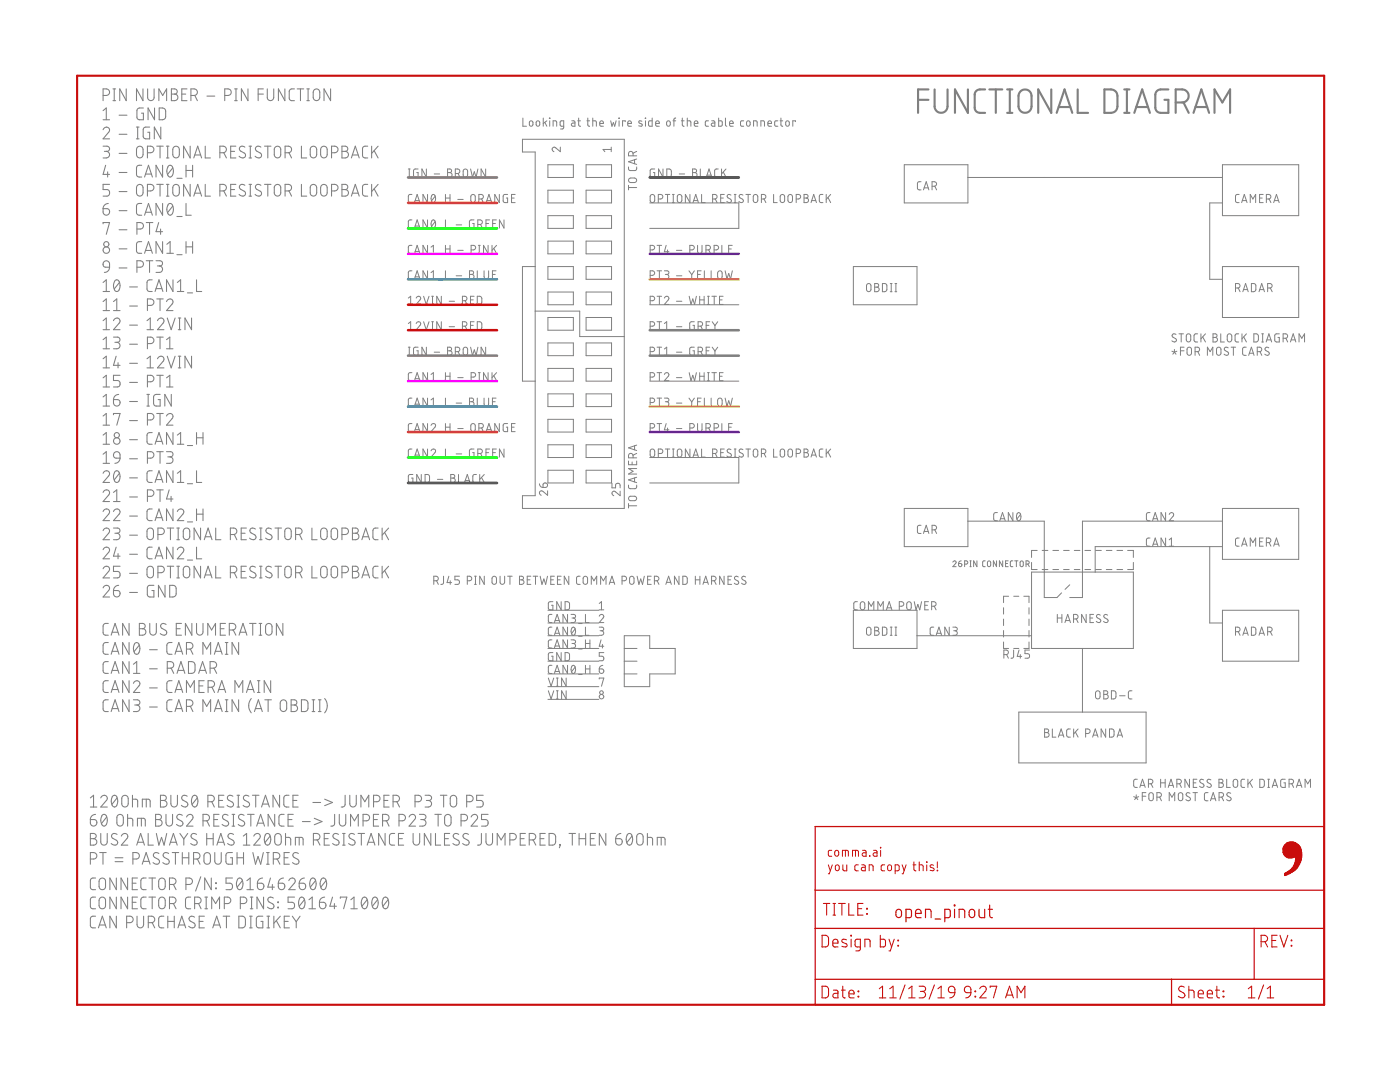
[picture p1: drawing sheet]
<svg xmlns="http://www.w3.org/2000/svg" width="279mm" height="216mm" viewBox="0 0 279 216" stroke-linecap="round" stroke-linejoin="round" font-family="sans-serif">
<g fill="none" stroke="#808080" stroke-width=".21">
<path d="M20.6 19h.6a.66 .66 0 0 0 .7-.6 .66 .66 0 0 0-.7-.7h-.6v2.4M22.5 17.7h.6M22.8 17.7v2.4M25.2 17.7v2.4l-1.3-2.4v2.4M28.5 17.7v2.4l-1.3-2.4v2.4M29.5 17.7v1.7a.65 .65 0 0 0 .6 .7 .65 .65 0 0 0 .7-.7v-1.7M34.2 17.7h.7a.52 .52 0 0 1 .5 .6 .52 .52 0 0 1-.5 .5 .66 .66 0 0 1 .6 .6 .66 .66 0 0 1-.6 .7h-.7zM34.2 18.8h.7M36.3 18.8h.8M37.3 17.7h-1v2.4h1M38.1 19h.6a.66 .66 0 0 0 .7-.6 .66 .66 0 0 0-.7-.7h-.6v2.4M38.9 19l.5 1.1"/>
<path d="M41.3 19.2h1.6M44.9 19a1.16 1.16 0 0 0 1.1-.2l.1-.4-.1-.4a1.16 1.16 0 0 0-1.1-.3v2.4M46.8 17.7h.5M47.1 17.7v2.4M49.5 17.7v2.4l-1.3-2.4v2.4M51.5 18.8h1.1M52.6 17.7h-1.1v2.4M53.3 17.7v1.7a.65 .65 0 0 0 .7 .7 .65 .65 0 0 0 .6-.7v-1.7M56.9 17.7v2.4l-1.3-2.4v2.4M58.8 17.7l-.8 .1-.3 .5 .1 1.6 .3 .2h.7M59.3 17.7h1.3M60 17.7v2.4"/>
<path d="M61.2 17.7h.5M61.5 17.7v2.4M62.6 18a.66 .66 0 0 1 .8-.2 .66 .66 0 0 1 .4 .6v1a.66 .66 0 0 1-.6 .7 .66 .66 0 0 1-.7-.7zM66 17.7v2.4l-1.3-2.4v2.4M20.6 25.9a.64 .64 0 0 1 .9-.5 .64 .64 0 0 1 .2 1l-1.1 1.3h1.3M20.6 29.2h.8a.52 .52 0 0 1 .5 .5 .52 .52 0 0 1-.5 .5h-.6M20.6 22.1l.6-.6v2.4M20.6 23.9h1.3M21.1 33l-.5 1.8h1.3M21.2 30.2a.66 .66 0 0 1 .7 .7 .66 .66 0 0 1-.7 .6h-.6M21.5 34.3v1M21.9 36.8h-1.3v1h.8a.67 .67 0 0 1 .5 .7 .67 .67 0 0 1-.5 .6h-.8"/>
<path d="M22.5 20.1h.6M23.8 23h1.5M23.8 26.8h1.5M23.8 30.6h1.5M23.8 34.4h1.5M23.8 38.2h1.5M27.2 27.7h.5M27.2 25.4h.5M27.4 29.4a.66 .66 0 0 1 .7-.2 .66 .66 0 0 1 .5 .6v1.1a.66 .66 0 0 1-.7 .6 .66 .66 0 0 1-.7-.6zM27.4 37.1a.66 .66 0 0 1 .7-.3 .66 .66 0 0 1 .5 .6v1.1a.66 .66 0 0 1-.7 .6 .66 .66 0 0 1-.7-.6zM27.5 25.4v2.3M28.3 33h-.5a.51 .51 0 0 0-.6 .5l.1 1.5 .3 .3h.7"/>
<path d="M28.6 21.5l-1 .1-.2 .3-.1 1.6 .4 .4h.9v-1.3h-.4M28.9 35.3l.7-2.3 .8 2.3M29.1 34.7h1.1M29.4 30.5h.7a.66 .66 0 0 0 .6-.7 .66 .66 0 0 0-.6-.6h-.7v2.3M29.4 38.1h.7a.66 .66 0 0 0 .6-.7 .66 .66 0 0 0-.6-.6h-.7v2.3M29.9 25.4h-.8a.51 .51 0 0 0-.5 .5v1.3l.2 .4 1.1 .1v-1.3h-.4M30.8 21.5v2.4l-1.3-2.4v2.4M31.3 29.2h1.3M31.3 36.8h1.3M31.7 20.1v-2.4l.8 1.3 .8-1.3v2.4M31.8 21.5a1.16 1.16 0 0 1 1.2 .3l.1 .4-.1 1.4a1.16 1.16 0 0 1-1.2 .3zM31.9 29.2v2.3"/>
<path d="M31.9 36.8v2.3M32.1 25.4v2.3l-1.3-2.3v2.3M32.4 33v2.3l-1.3-2.3v2.3M33.2 31.5h.5M33.2 29.2h.5M33.2 39.1h.5M33.2 36.8h.5M33.5 29.2v2.3M33.5 36.8v2.3M33.7 33.1a.67 .67 0 0 1 .7 .1 .67 .67 0 0 1 .2 .7 1.01 1.01 0 0 1-.8 1.4 1.62 1.62 0 0 1-.1-2.2zM34.5 33.5l-1.1 1.3M34.6 29.4a.66 .66 0 0 1 .7-.2 .66 .66 0 0 1 .5 .6v1.1a.66 .66 0 0 1-.7 .6 .66 .66 0 0 1-.6-.6z"/>
<path d="M34.6 37.1a.66 .66 0 0 1 .7-.3 .66 .66 0 0 1 .5 .6v1.1a.66 .66 0 0 1-.7 .6 .66 .66 0 0 1-.6-.6zM35.3 35.6h1M37.1 33v2.3M37.1 34h1.3M38 29.2v2.3l-1.4-2.3v2.3M38 36.8v2.3l-1.4-2.3v2.3M38.4 33v2.3M38.7 31.5l.8-2.3 .7 2.3M38.7 39.1l.8-2.3 .7 2.3M38.9 30.9h1.1M38.9 38.5h1.1M41 29.2v2.3h1"/>
<path d="M41 36.8v2.3h1M43.9 30.5h.6a.66 .66 0 0 0 .7-.7 .66 .66 0 0 0-.7-.6h-.6v2.3M43.9 38.1h.6a.66 .66 0 0 0 .7-.7 .66 .66 0 0 0-.7-.6h-.6v2.3M44.7 30.5l.5 1M44.7 38.1l.5 1M46 30.2h.8M46 37.8h.8M46.8 20.1h.5M47.1 29.2h-1.1v2.3h1.1M47.1 36.8h-1.1v2.3h1.1M48.9 29.4a.58 .58 0 0 0-.9-.1 .58 .58 0 0 0 0 .8l.7 .4a.54 .54 0 0 1 .2 .8 .54 .54 0 0 1-.7 .2l-.5-.3M48.9 37a.58 .58 0 0 0-.9-.1 .58 .58 0 0 0 0 .9l.7 .4a.58 .58 0 0 1 .1 .8 .58 .58 0 0 1-.9 0l-.2-.2"/>
<path d="M49.7 31.5h.5M49.7 29.2h.5M49.7 39.1h.5M49.7 36.8h.5M50 29.2v2.3M50 36.8v2.3M52.1 29.4a.58 .58 0 0 0-.9-.1 .58 .58 0 0 0 0 .8l.7 .4a.54 .54 0 0 1 .2 .8 .54 .54 0 0 1-.7 .2l-.5-.3M52.1 37a.58 .58 0 0 0-.9-.1 .58 .58 0 0 0 0 .9l.7 .4a.58 .58 0 0 1 .1 .8 .58 .58 0 0 1-.9 0l-.2-.2M52.8 29.2h1.3M52.8 36.8h1.3M53.4 29.2v2.3M53.4 36.8v2.3"/>
<path d="M54.9 29.4a.64 .64 0 0 1 .7-.2 .64 .64 0 0 1 .4 .6v1.1a.65 .65 0 0 1-.6 .6 .65 .65 0 0 1-.7-.6zM54.9 37.1a.64 .64 0 0 1 .7-.3 .64 .64 0 0 1 .4 .6v1.1a.65 .65 0 0 1-.6 .6 .65 .65 0 0 1-.7-.6zM56.9 30.5a1.16 1.16 0 0 0 1.2-.3l.1-.4-.1-.4a1.16 1.16 0 0 0-1.2-.2v2.3M56.9 38.1a1.16 1.16 0 0 0 1.2-.3l.1-.4-.1-.3a1.16 1.16 0 0 0-1.2-.3v2.3M57.7 30.5l.5 1M57.7 38.1l.5 1M60.2 29.2v2.3h1M60.2 36.8v2.3h1M61.2 20.1h.5M62 29.4a.66 .66 0 0 1 .7-.2 .66 .66 0 0 1 .5 .6v1.1a.65 .65 0 0 1-.6 .6 .65 .65 0 0 1-.7-.6zM62 37.1a.66 .66 0 0 1 .7-.3 .66 .66 0 0 1 .5 .6v1.1a.65 .65 0 0 1-.6 .6 .65 .65 0 0 1-.7-.6zM64.3 29.3l.3-.1 .6 .2 .1 1.5a.66 .66 0 0 1-.7 .6 .66 .66 0 0 1-.6-.6v-1.1z"/>
<path d="M64.3 36.9l.3-.1 .6 .3 .1 1.4a.66 .66 0 0 1-.7 .6 .66 .66 0 0 1-.6-.6v-1.1zM66.2 30.5h.6a.66 .66 0 0 0 .7-.7 .66 .66 0 0 0-.7-.6h-.6v2.3M66.2 38.1h.6a.66 .66 0 0 0 .7-.7 .66 .66 0 0 0-.7-.6h-.6v2.3M68.2 29.2h.7a.52 .52 0 0 1 .5 .5 .52 .52 0 0 1-.5 .5 .66 .66 0 0 1 .7 .7 .66 .66 0 0 1-.7 .6h-.7zM68.2 36.8h.7a.52 .52 0 0 1 .5 .5 .52 .52 0 0 1-.5 .5 .66 .66 0 0 1 .7 .7 .66 .66 0 0 1-.7 .6h-.7zM68.2 30.2h.7M68.2 37.8h.7M70.1 31.5l.8-2.3 .8 2.3M70.1 39.1l.8-2.3 .8 2.3M70.3 30.9h1.2M70.3 38.5h1.2M73.4 29.2h-.5a.51 .51 0 0 0-.6 .5l.1 1.6 .5 .2h.5"/>
<path d="M73.4 36.8h-.5a.51 .51 0 0 0-.6 .5l.1 1.6 .5 .2h.5M74.2 29.2v2.3M74.2 36.8v2.3M74.7 30.1l.8 1.4M74.7 37.7l.8 1.4M75.5 29.2l-1.3 1.4M75.5 36.8l-1.3 1.4M20.6 41.6h.8a.65 .65 0 0 1 .5 .8 .65 .65 0 0 1-.7 .5 .65 .65 0 0 1-.6-.6zM20.6 44.7v-.3h1.3l-.7 2.4M20.6 56.4l.6-.6v2.4M20.6 58.2h1.3M20.8 52.2l.6-.1 .4 .4 .1 .8h-.8a.64 .64 0 0 1-.6-.5 .64 .64 0 0 1 .3-.6z"/>
<path d="M21.6 40.6l-.7 .3-.3 .7M21.9 53.3l-.3 .8-.8 .3M22.9 56a.55 .55 0 0 1 .6-.1 .55 .55 0 0 1 .4 .5 1.32 1.32 0 0 1-.6 1.8 1.44 1.44 0 0 1-.4-2.2zM23.8 42h1.5M23.8 45.8h1.5M23.8 49.7h1.5M23.8 53.5h1.5M23.8 56.4l-1 1.3M25.9 57.3h1.5M27.3 45.7h.7a.65 .65 0 0 0 .6-.6 .65 .65 0 0 0-.6-.7h-.7v2.4M27.3 53.3h.7a.65 .65 0 0 0 .6-.6 .65 .65 0 0 0-.6-.7h-.7v2.4M28.3 40.6h-.5a.51 .51 0 0 0-.6 .5l.1 1.5 .3 .3h.7"/>
<path d="M28.3 48.2h-.5a.51 .51 0 0 0-.6 .5l.1 1.5 .3 .3h.7M28.9 42.9l.7-2.3 .8 2.3M28.9 50.5l.7-2.3 .8 2.3M29.1 42.4h1.1M29.1 50h1.1M29.2 44.4h1.3M29.2 52h1.3M29.8 44.4v2.4M29.8 52v2.4M30.4 55.8h-.6a.51 .51 0 0 0-.5 .6l.1 1.6 .3 .1 .7 .1M30.9 58.2l.8-2.4 .8 2.4M31.1 52h.8a.52 .52 0 0 1 .5 .5 .52 .52 0 0 1-.5 .6h-.5"/>
<path d="M31.1 57.6h1.2M31.3 59.6h1.3M31.7 44.4l-.6 1.8h1.3M31.8 53.1a.65 .65 0 0 1 .6 .6 .65 .65 0 0 1-.6 .7h-.7M31.9 59.6v2.4M32 45.7v1.1M32.4 40.6v2.3l-1.3-2.3v2.3M32.4 48.2v2.3l-1.3-2.3v2.3M33.3 50.5h1.3M33.3 48.7l.7-.5v2.3M33.6 40.8a.55 .55 0 0 1 .6-.2 .55 .55 0 0 1 .3 .6 1.36 1.36 0 0 1-.5 1.7 1.47 1.47 0 0 1-.4-2.1zM34.5 41.1l-1.1 1.3"/>
<path d="M34.5 55.8v2.4l-1.3-2.4v2.4M35.3 43.2h1M35.3 50.8h1M35.4 58.2h1.3M35.4 56.4l.6-.6v2.4M37.1 40.6v2.3h1.1M37.1 48.2v2.3M37.1 49.3h1.3M37.4 58.4h1M38.4 48.2v2.3M39.2 55.8v2.4h1.1M20.6 60.2l.6-.6v2.4"/>
<path d="M20.6 64l.6-.5v2.3M20.6 67.8l.6-.5v2.3M20.6 71.6l.6-.5v2.3M20.6 75.4l.6-.5v2.3M20.6 79.2l.6-.5v2.3M20.6 62h1.3M20.6 65.8h1.3M20.6 69.6h1.3M20.6 73.4h1.3M20.6 77.2h1.3M22.6 64a.65 .65 0 0 1 1-.5 .65 .65 0 0 1 .2 1l-1.2 1.3h1.4M22.6 67.3h.8a.52 .52 0 0 1 .5 .5 .52 .52 0 0 1-.5 .5h-.5"/>
<path d="M22.6 79.7h.8a.66 .66 0 0 1 .6 .8 .66 .66 0 0 1-.7 .5 .66 .66 0 0 1-.7-.6zM22.6 62h1.4M22.6 60.2l.7-.6v2.4M23.2 71.1l-.6 1.8h1.4M23.3 68.3a.65 .65 0 0 1 .7 .7 .65 .65 0 0 1-.7 .6h-.7M23.6 72.4v1M23.7 78.7l-.7 .3-.4 .7M24 74.9h-1.4v1h.8a.66 .66 0 0 1 .6 .7 .66 .66 0 0 1-.6 .6h-.8M25.9 61.1h1.5M25.9 64.9h1.5M25.9 68.7h1.5M25.9 72.5h1.5"/>
<path d="M25.9 76.3h1.5M29.3 78.7h.5M29.3 64l.7-.5v2.3M29.3 71.6l.7-.5v2.3M29.3 65.8h1.3M29.3 73.4h1.3M29.4 60.9h.7a.65 .65 0 0 0 .6-.6 .65 .65 0 0 0-.6-.7h-.7v2.4M29.4 68.6h.7a.65 .65 0 0 0 .6-.7 .65 .65 0 0 0-.6-.6h-.7v2.3M29.4 76.2h.7a.65 .65 0 0 0 .6-.7 .65 .65 0 0 0-.6-.6h-.7v2.3M29.6 78.7v2.3M31.3 67.3h1.3M31.3 74.9h1.3"/>
<path d="M31.4 64a.64 .64 0 0 1 .9-.5 .64 .64 0 0 1 .2 1l-1.1 1.3h1.3M31.4 71.6a.64 .64 0 0 1 .9-.5 .64 .64 0 0 1 .2 1l-1.1 1.3h1.3M31.9 67.3v2.3M31.9 74.9v2.3M32 78.7h-1l-.3 .3-.1 1.5 .4 .5h1v-1.3h-.4M33.2 60.2a.64 .64 0 0 1 .9-.5 .64 .64 0 0 1 .2 1l-1.1 1.3h1.3M33.2 69.6h1.3M33.2 67.8l.7-.5v2.3M33.2 75.4l.7-.5v2.3M33.2 77.2h1.3M33.4 63.5l.8 2.3 .7-2.3M33.4 71.1l.8 2.3 .7-2.3"/>
<path d="M34.2 78.7v2.3l-1.3-2.3v2.3M35.6 65.8h.5M35.6 63.5h.5M35.6 73.4h.5M35.6 71.1h.5M35.8 63.5v2.3M35.8 71.1v2.3M38.2 63.5v2.3l-1.3-2.3v2.3M38.2 71.1v2.3l-1.3-2.3v2.3M20.6 94.4a.64 .64 0 0 1 .9-.5 .64 .64 0 0 1 .2 1.1l-1.1 1.3h1.3M20.6 98.3a.64 .64 0 0 1 .9-.5 .64 .64 0 0 1 .2 1l-1.1 1.3h1.3M20.6 83l.6-.5v2.3"/>
<path d="M20.6 86.8l.6-.5v2.3M20.6 90.6l.6-.5v2.4M20.6 81h1.3M20.6 84.8h1.3M20.6 88.6h1.3M20.6 92.5h1.3M22.6 98.3l.7-.6v2.4M22.6 82.8v-.3h1.4l-.7 2.3M22.8 90.4a.66 .66 0 0 1 .7-.3 .66 .66 0 0 1 .5 .7v.6h-.8a.64 .64 0 0 1-.4-1zM23 94a.66 .66 0 0 1 .7 .1 .66 .66 0 0 1 .2 .7 .99 .99 0 0 1-.7 1.4 1.59 1.59 0 0 1-.2-2.2zM23.8 94.4l-1 1.4M24 91.4l-.4 .8-.7 .3"/>
<path d="M25.9 80.1h1.5M25.9 83.9h1.5M25.9 87.7h1.5M25.9 91.5h1.5M25.9 95.4h1.5M25.9 99.2h1.5M29.3 81h.5M29.4 83.8h.7a.65 .65 0 0 0 .6-.6 .65 .65 0 0 0-.6-.7h-.7v2.3M29.4 91.4h.7a.65 .65 0 0 0 .6-.6 .65 .65 0 0 0-.6-.7h-.7v2.4M29.4 99h.7a.65 .65 0 0 0 .6-.6 .65 .65 0 0 0-.6-.7h-.7v2.4M30.4 86.3l-.7 .1-.4 .4 .1 1.5 .3 .3h.7M30.4 93.9l-.7 .1-.4 .4 .1 1.5 .3 .3 .7 .1"/>
<path d="M30.9 88.6l.8-2.3 .8 2.3M30.9 96.3l.8-2.4 .8 2.4M31.1 88.1h1.2M31.1 95.7h1.2M31.3 82.5h1.3M31.3 90.1h1.3M31.3 97.7h1.3M31.9 82.5v2.3M31.9 90.1v2.4M31.9 97.7v2.4M33.2 83a.64 .64 0 0 1 .9-.5 .64 .64 0 0 1 .2 1l-1.1 1.3h1.3M33.2 90.1h.8a.52 .52 0 0 1 .5 .5 .52 .52 0 0 1-.5 .6h-.5"/>
<path d="M33.8 97.7l-.6 1.9h1.3M33.9 91.2a.65 .65 0 0 1 .6 .6 .65 .65 0 0 1-.6 .7h-.7M34.1 99v1.1M34.5 86.3v2.3l-1.3-2.3v2.3M34.5 93.9v2.4l-1.3-2.4v2.4M35.4 86.8l.6-.5v2.3M35.4 94.4l.6-.5v2.4M35.4 88.6h1.3M35.4 96.3h1.3M37.4 88.9h1M37.4 96.5h1M39.2 86.3v2.3"/>
<path d="M39.2 93.9v2.4h1.1M39.2 87.4h1.3M40.5 86.3v2.3M20.6 102.1a.64 .64 0 0 1 .9-.5 .64 .64 0 0 1 .2 1l-1.1 1.3h1.3M20.6 105.9a.64 .64 0 0 1 .9-.5 .64 .64 0 0 1 .2 1l-1.1 1.3h1.3M20.6 109.7a.64 .64 0 0 1 .9-.5 .64 .64 0 0 1 .2 1l-1.1 1.3h1.3M20.6 113.5a.64 .64 0 0 1 .9-.5 .64 .64 0 0 1 .2 1l-1.1 1.3h1.3M20.6 117.3a.64 .64 0 0 1 .9-.5 .64 .64 0 0 1 .2 1l-1.1 1.3h1.3M22.6 102.1a.65 .65 0 0 1 1-.5 .65 .65 0 0 1 .2 1l-1.2 1.3h1.4M22.6 105.4h.8a.52 .52 0 0 1 .5 .5 .52 .52 0 0 1-.5 .5h-.5M22.6 117.8h.8a.65 .65 0 0 1 .5 .8 .65 .65 0 0 1-.6 .5 .65 .65 0 0 1-.7-.6zM22.6 100.1h1.4"/>
<path d="M23.2 109.2l-.6 1.8h1.4M23.3 106.4a.65 .65 0 0 1 .7 .7 .65 .65 0 0 1-.7 .6h-.7M23.6 110.5v1M23.7 116.8l-.7 .3-.4 .7M24 113h-1.4v1h.8a.66 .66 0 0 1 .6 .7 .66 .66 0 0 1-.6 .6h-.8M25.9 103h1.5M25.9 106.8h1.5M25.9 110.6h1.5M25.9 114.4h1.5M25.9 118.2h1.5M29.5 105.6a.64 .64 0 0 1 .7-.2 .64 .64 0 0 1 .4 .6v1a.65 .65 0 0 1-.6 .7 .65 .65 0 0 1-.7-.7zM29.5 113.2a.64 .64 0 0 1 .7-.2 .64 .64 0 0 1 .4 .6v1.1a.65 .65 0 0 1-.6 .6 .65 .65 0 0 1-.7-.6z"/>
<path d="M30.4 101.6h-.7l-.4 .5 .1 1.4 .3 .4h.7M30.4 109.2h-.7l-.4 .5 .1 1.4 .3 .4h.7M30.7 116.8h-.8a.51 .51 0 0 0-.5 .5v1.5l.4 .3h.9v-1.3h-.4M30.9 103.9l.8-2.3 .8 2.3M30.9 111.5l.8-2.3 .8 2.3M31.1 103.3h1.2M31.1 110.9h1.2M31.5 106.7h.7a.65 .65 0 0 0 .6-.7 .65 .65 0 0 0-.6-.6h-.7v2.3M31.5 114.3h.7a.65 .65 0 0 0 .6-.7 .65 .65 0 0 0-.6-.6h-.7v2.3M32.9 116.8v2.3l-1.3-2.3v2.3M33.4 105.4h1.3M33.4 113h1.3"/>
<path d="M33.9 116.8h.8l.4 .4v1.5l-.4 .4h-.8zM34 105.4v2.3M34 113v2.3M34.5 101.6v2.3l-1.3-2.3v2.3M34.5 109.2v2.3l-1.3-2.3v2.3M35.3 107.7h.5M35.3 105.4h.5M35.3 115.3h.5M35.3 113h.5M35.4 102.1a.64 .64 0 0 1 .9-.5 .64 .64 0 0 1 .2 1l-1.1 1.3h1.3M35.4 109.7a.64 .64 0 0 1 .9-.5 .64 .64 0 0 1 .2 1l-1.1 1.3h1.3M35.6 105.4v2.3"/>
<path d="M35.6 113v2.3M36.7 105.6a.64 .64 0 0 1 .7-.2 .64 .64 0 0 1 .5 .6v1a.65 .65 0 0 1-.7 .7 .65 .65 0 0 1-.6-.7zM36.7 113.2a.64 .64 0 0 1 .7-.2 .64 .64 0 0 1 .5 .6v1.1a.65 .65 0 0 1-.7 .6 .65 .65 0 0 1-.6-.6zM37.4 104.1h1M37.4 111.8h1M39.2 101.6v2.3M39.2 109.2v2.3h1.1M39.2 102.6h1.3M40 105.4v2.3l-1.3-2.3v2.3M40 113v2.3l-1.3-2.3v2.3M40.5 101.6v2.3M40.8 107.7l.7-2.3 .8 2.3"/>
<path d="M40.8 115.3l.7-2.3 .8 2.3M41 107.1h1.1M41 114.7h1.1M43.1 105.4v2.3h1M43.1 113v2.3h1M46 106.7h.6a.65 .65 0 0 0 .7-.7 .65 .65 0 0 0-.7-.6h-.6v2.3M46 114.3h.6a.65 .65 0 0 0 .7-.7 .65 .65 0 0 0-.7-.6h-.6v2.3M46.8 106.7l.5 1M46.8 114.3l.5 1M48.1 106.4h.8M48.1 114h.8M49.2 105.4h-1.1v2.3h1.1"/>
<path d="M49.2 113h-1.1v2.3h1.1M51 105.6a.58 .58 0 0 0-.9-.2 .58 .58 0 0 0 0 .9l.7 .4a.59 .59 0 0 1 .1 .9 .59 .59 0 0 1-.9-.1l-.2-.1M51 113.2a.58 .58 0 0 0-.9-.1 .58 .58 0 0 0 0 .9l.7 .3a.59 .59 0 0 1 .1 .9 .59 .59 0 0 1-.9 0l-.2-.2M51.8 107.7h.5M51.8 105.4h.5M51.8 115.3h.5M51.8 113h.5M52 105.4v2.3M52 113v2.3M54.2 105.6a.58 .58 0 0 0-.9-.2 .58 .58 0 0 0 0 .9l.7 .4a.58 .58 0 0 1 .1 .9 .58 .58 0 0 1-.9-.1l-.2-.1M54.2 113.2a.58 .58 0 0 0-.9-.1 .58 .58 0 0 0 0 .9l.7 .3a.58 .58 0 0 1 .1 .9 .58 .58 0 0 1-.9 0l-.2-.2M54.9 105.4h1.3"/>
<path d="M54.9 113h1.3M55.5 105.4v2.3M55.5 113v2.3M56.9 105.6a.66 .66 0 0 1 .8-.2 .66 .66 0 0 1 .4 .6v1a.65 .65 0 0 1-.6 .7 .65 .65 0 0 1-.7-.7zM56.9 113.2a.66 .66 0 0 1 .8-.2 .66 .66 0 0 1 .4 .6v1.1a.65 .65 0 0 1-.6 .6 .65 .65 0 0 1-.7-.6zM59 106.7h.6a.65 .65 0 0 0 .7-.7 .65 .65 0 0 0-.7-.6h-.6v2.3M59 114.3h.6a.65 .65 0 0 0 .7-.7 .65 .65 0 0 0-.7-.6h-.6v2.3M59.8 106.7l.5 1M59.8 114.3l.5 1M62.3 105.4v2.3h1M62.3 113v2.3h1M64.3 105.5l.5-.1 .4 .2 .1 1.4a.66 .66 0 0 1-.7 .7 .66 .66 0 0 1-.6-.7v-1z"/>
<path d="M64.3 113.1l.5-.1 .4 .2 .1 1.5a.66 .66 0 0 1-.7 .6 .66 .66 0 0 1-.6-.6v-1.1zM66.3 105.5l.6-.1 .3 .2 .2 1.4a.65 .65 0 0 1-.7 .7 .65 .65 0 0 1-.6-.7v-1.2zM66.3 113.1l.6-.1 .3 .2 .2 1.5a.65 .65 0 0 1-.7 .6 .65 .65 0 0 1-.6-.6v-1.3zM68.2 106.7h.7a.65 .65 0 0 0 .7-.7 .65 .65 0 0 0-.7-.6h-.7v2.3M68.2 114.3h.7a.65 .65 0 0 0 .7-.7 .65 .65 0 0 0-.7-.6h-.7v2.3M70.3 105.4h.7a.52 .52 0 0 1 .5 .5 .52 .52 0 0 1-.5 .5 .65 .65 0 0 1 .6 .7 .65 .65 0 0 1-.6 .6h-.7zM70.3 113h.7a.52 .52 0 0 1 .5 .5 .52 .52 0 0 1-.5 .5 .65 .65 0 0 1 .6 .7 .65 .65 0 0 1-.6 .6h-.7zM70.3 106.4h.7M70.3 114h.7M72.2 107.7l.8-2.3 .8 2.3M72.2 115.3l.8-2.3 .8 2.3M72.4 107.1h1.2"/>
<path d="M72.4 114.7h1.2M75.5 105.4h-.5a.51 .51 0 0 0-.6 .5v1.4l.4 .4h.7M75.5 113h-.5a.51 .51 0 0 0-.6 .5v1.5l.4 .3h.7M76.3 105.4v2.3M76.3 113v2.3M76.8 106.3l.8 1.4M76.8 113.9l.8 1.4M77.6 105.4l-1.3 1.4M77.6 113l-1.3 1.4M21.6 124.4h-.7l-.3 .5 .1 1.6 .2 .2h.7M21.6 128.2h-.7l-.3 .5 .1 1.6 .2 .2 .7 .1M21.6 132l-.7 .1-.3 .4 .1 1.7 .2 .1 .7 .1"/>
<path d="M21.6 135.8l-.7 .1-.3 .5 .1 1.6 .2 .2h.7M21.6 139.6l-.7 .1-.3 .5 .1 1.6 .2 .2h.7M22.2 126.7l.8-2.3 .7 2.3M22.2 130.6l.8-2.4 .7 2.4M22.2 134.4l.8-2.4 .7 2.4M22.2 138.2l.8-2.4 .7 2.4M22.4 126.2h1.1M22.4 130h1.1M22.4 133.8h1.1M22.4 137.6h1.1M25.8 124.4v2.3l-1.3-2.3v2.3M25.8 128.2v2.4l-1.3-2.4v2.4"/>
<path d="M25.8 132v2.4l-1.3-2.4v2.4M25.8 135.8v2.4l-1.3-2.4v2.4M25.8 139.6v2.4l-1.3-2.4v2.4M26.6 136.4a.64 .64 0 0 1 .9-.5 .64 .64 0 0 1 .2 1l-1.1 1.3h1.3M26.6 139.6h.8a.52 .52 0 0 1 .5 .6 .52 .52 0 0 1-.5 .5h-.5M26.6 134.4h1.3M26.6 132.5l.7-.5v2.4M26.9 128.4a.55 .55 0 0 1 .6-.1 .55 .55 0 0 1 .3 .5 1.34 1.34 0 0 1-.5 1.8 1.38 1.38 0 0 1-.5-2.1zM27.8 128.7l-1 1.3M27.8 124.4h.7a.53 .53 0 0 1 .5 .5 .53 .53 0 0 1-.5 .6 .65 .65 0 0 1 .6 .6 .65 .65 0 0 1-.6 .6h-.7zM27.8 125.5h.7M29.8 129.6h1.6"/>
<path d="M29.8 133.5h1.6M29.8 137.3h1.6M29.9 124.4v1.7a.66 .66 0 0 0 .6 .6 .66 .66 0 0 0 .7-.6v-1.7M33.1 124.6a.58 .58 0 0 0-.8-.1 .58 .58 0 0 0 0 .9l.7 .4a.54 .54 0 0 1 .2 .7 .54 .54 0 0 1-.7 .2l-.5-.3M33.4 133.3a1.16 1.16 0 0 0 1.2-.2l.1-.4-.1-.4a1.16 1.16 0 0 0-1.2-.3v2.4M34.2 133.3l.5 1.1M34.3 128.2h-.7l-.3 .5 .1 1.6 .3 .2 .6 .1M34.3 135.8l-.7 .1-.3 .5 .1 1.6 .3 .2h.6M34.3 139.6l-.7 .1-.3 .5 .1 1.6 .3 .2h.6M34.9 130.6l.8-2.4 .8 2.4M34.9 138.2l.8-2.4 .8 2.4M35.1 130h1.2"/>
<path d="M35.1 137.6h1.2M35.2 125.5h.8M35.3 134.4l.8-2.4 .8 2.4M35.5 133.8h1.2M36.2 124.4h-1v2.3h1M37.2 129.5h.7a.66 .66 0 0 0 .6-.6 .66 .66 0 0 0-.6-.7h-.7v2.4M37.2 138.2v-2.4l.8 1.3 .8-1.3v2.4M37.6 132a1.16 1.16 0 0 1 1.2 .3l.1 .4-.1 1.4a1.16 1.16 0 0 1-1.2 .3zM38 129.5l.5 1.1M38.3 124.4v2.3l-1.3-2.3v2.3M39.2 124.4v1.7a.65 .65 0 0 0 .7 .6 .65 .65 0 0 0 .6-.6v-1.7M39.6 134.4l.8-2.4 .8 2.4"/>
<path d="M39.7 136.9h.8M39.8 133.8h1.2M40.5 130.6v-2.4l.8 1.3 .7-1.3v2.4M40.7 135.8h-1v2.4h1M41.5 126.7v-2.3l.7 1.3 .8-1.3v2.3M41.5 137.1h.7a.66 .66 0 0 0 .6-.6 .66 .66 0 0 0-.6-.7h-.7v2.4M41.9 133.3h.7a.66 .66 0 0 0 .6-.6 .66 .66 0 0 0-.6-.7h-.7v2.4M42.3 137.1l.5 1.1M42.7 133.3l.5 1.1M42.8 130.6l.8-2.4 .7 2.4M43 130h1.1M43.5 138.2l.8-2.4 .7 2.4"/>
<path d="M43.7 137.6h1.1M44 125.5h.7M45 130.6h.5M45 128.2h.5M45 139.6h.5M45 124.4h-1v2.3h1M45.2 128.2v2.4M45.2 139.6v2.4M45.8 125.7a1.16 1.16 0 0 0 1.1-.3l.2-.3-.2-.4a1.16 1.16 0 0 0-1.1-.3v2.3M46.5 125.7l.6 1M46.9 138.2v-2.4l.8 1.3 .8-1.3v2.4M47.6 128.2v2.4l-1.3-2.4v2.4"/>
<path d="M47.6 139.6v2.4l-1.3-2.4v2.4M47.7 126.7l.8-2.3 .8 2.3M47.9 126.2h1.2M49.2 138.2l.8-2.4 .7 2.4M49.4 137.6h1.1M49.8 124.4h1.3M50.1 139.4a2.26 2.26 0 0 0 0 2.8M50.4 124.4v2.3M51.4 138.2h.5M51.4 135.8h.5M51.6 135.8v2.4M51.7 126.7h.5"/>
<path d="M51.7 124.4h.5M52 124.4v2.3M52.9 139.6h1.3M53.1 124.7a.64 .64 0 0 1 .7-.3 .64 .64 0 0 1 .5 .7v1a.65 .65 0 0 1-.7 .6 .65 .65 0 0 1-.6-.6zM53.5 139.6v2.4M54 135.8v2.4l-1.3-2.4v2.4M56 139.9a.64 .64 0 0 1 .8-.2 .64 .64 0 0 1 .4 .6v1a.65 .65 0 0 1-.6 .7 .65 .65 0 0 1-.7-.7zM56.5 124.4v2.3l-1.3-2.3v2.3M58.1 139.6h.6a.52 .52 0 0 1 .6 .6 .52 .52 0 0 1-.6 .5 .66 .66 0 0 1 .7 .6 .66 .66 0 0 1-.7 .7h-.6zM60.2 139.6l.8 .1 .4 .4v1.4l-.4 .4-.8 .1zM62.3 139.6h.5M62.5 139.6v2.4"/>
<path d="M63.5 139.6h.6M63.8 139.6v2.4M64.8 139.4a2.19 2.19 0 0 1 0 2.8M18 159.2l.7-.5v2.3M20.1 159.2a.65 .65 0 0 1 .9-.5 .65 .65 0 0 1 .2 1l-1.1 1.3h1.3M22.2 142l.8-2.4 .7 2.4M22.4 141.4h1.1M22.6 158.8a.65 .65 0 0 1 .7 .1 .65 .65 0 0 1 .2 .7 .98 .98 0 0 1-.8 1.4 1.59 1.59 0 0 1-.1-2.2zM23.4 159.2l-1.1 1.3M24.6 158.8l.3-.1 .6 .3 .1 1.4a.65 .65 0 0 1-.7 .6 .65 .65 0 0 1-.6-.6v-1.3zM26.4 159.5h.8l.3 .2v1.3M26.4 158.7v2.3"/>
<path d="M27.3 140.7a.66 .66 0 0 1 .6 .6 .66 .66 0 0 1-.6 .7h-.7M29.2 159.5v1.5M29.8 141.1h1.6M32 158.7h.7a.52 .52 0 0 1 .5 .5 .52 .52 0 0 1-.5 .5 .66 .66 0 0 1 .6 .7 .66 .66 0 0 1-.6 .6h-.7zM32 159.7h.7M34.1 158.7v1.7a.66 .66 0 0 0 .7 .6 .66 .66 0 0 0 .6-.6v-1.7M34.9 142l.8-2.4 .8 2.4M35.1 141.4h1.2M37.2 140.9h.7a.66 .66 0 0 0 .6-.6 .66 .66 0 0 0-.6-.7h-.7v2.4M37.4 158.9a.58 .58 0 0 0-.9-.1 .58 .58 0 0 0 0 .9l.7 .4a.58 .58 0 0 1 .1 .8 .58 .58 0 0 1-.9 0l-.2-.2M38 140.9l.5 1.1M38.5 158.9a.53 .53 0 0 1 .6-.2 .53 .53 0 0 1 .3 .6 1.38 1.38 0 0 1-.5 1.7 1.43 1.43 0 0 1-.4-2.1z"/>
<path d="M39.4 159.2l-1.1 1.3M40.5 142v-2.4l.8 1.3 .7-1.3v2.4M41.5 160h.6a.65 .65 0 0 0 .7-.7 .65 .65 0 0 0-.7-.6h-.6v2.3M42.3 160l.5 1M42.8 142l.8-2.4 .7 2.4M43 141.4h1.1M43.6 159.7h.8M44.7 158.7h-1.1v2.3h1.1M45 142h.5M46.5 158.9a.58 .58 0 0 0-.9-.1 .58 .58 0 0 0 0 .9l.8 .4a.59 .59 0 0 1 0 .8 .59 .59 0 0 1-.9 0l-.2-.2M47.3 158.7h.5M47.6 158.7v2.3"/>
<path d="M49.7 158.9a.58 .58 0 0 0-.9-.1 .58 .58 0 0 0 0 .9l.8 .4a.59 .59 0 0 1 0 .8 .59 .59 0 0 1-.9 0l-.2-.2M50.4 158.7h1.3M50.8 142l.8-2.4 .7 2.4M51 141.4h1.2M51 158.7v2.3M55.8 158.7v2.3l-1.3-2.3v2.3M57.7 158.7h-.5a.51 .51 0 0 0-.6 .5l.1 1.5 .3 .3h.7M58.1 140.7h.6M58.5 159.7h.7M59.5 158.7h-1v2.3h1M62.3 142h.5M63.5 142h.6"/>
<path d="M64.8 159.5l1.6 .6-1.6 .7M68.9 158.7v2l-.2 .2-.6 .1M69.8 158.7v1.7a.65 .65 0 0 0 .7 .6 .65 .65 0 0 0 .6-.6v-1.7M74.5 160h.7a.65 .65 0 0 0 .6-.7 .65 .65 0 0 0-.6-.6h-.7v2.3M76.6 159.7h.8M77.7 158.7h-1.1v2.3h1.1M78.4 160h.7a.65 .65 0 0 0 .6-.7 .65 .65 0 0 0-.6-.6h-.7v2.3M79.2 160l.5 1M82.8 160h.7a.65 .65 0 0 0 .6-.7 .65 .65 0 0 0-.6-.6h-.7v2.3M84.8 158.7h.8a.52 .52 0 0 1 .5 .5 .52 .52 0 0 1-.5 .5h-.5M85.5 159.7a.66 .66 0 0 1 .6 .7 .66 .66 0 0 1-.6 .6h-.7M87.9 158.7h1.3"/>
<path d="M88.5 158.7v2.3M90 159a.66 .66 0 0 1 .7-.3 .66 .66 0 0 1 .4 .6v1.1a.65 .65 0 0 1-.6 .6 .65 .65 0 0 1-.6-.6zM93.1 160h.7a.65 .65 0 0 0 .6-.7 .65 .65 0 0 0-.6-.6h-.7v2.3M96.4 158.7h-1.3v1h.8a.67 .67 0 0 1 .5 .7 .67 .67 0 0 1-.5 .6h-.8M18 163.5h.8a.65 .65 0 0 1 .5 .8 .65 .65 0 0 1-.6 .5 .65 .65 0 0 1-.7-.6zM18 166.3h.7a.52 .52 0 0 1 .5 .5 .52 .52 0 0 1-.5 .5 .65 .65 0 0 1 .6 .7 .65 .65 0 0 1-.6 .6h-.7zM18 171.4h.7a.65 .65 0 0 0 .6-.6 .65 .65 0 0 0-.6-.7h-.7v2.3M18 161h1.3M18 167.3h.7M19.1 162.5l-.8 .3-.3 .7M19.1 175.2h-.6a.51 .51 0 0 0-.5 .5l.1 1.6 .3 .2h.7M19.1 179h-.6a.51 .51 0 0 0-.5 .5l.1 1.6 .3 .2h.7"/>
<path d="M19.9 175.5a.64 .64 0 0 1 .7-.3 .64 .64 0 0 1 .5 .7v1a.65 .65 0 0 1-.7 .6 .65 .65 0 0 1-.6-.6zM19.9 179.3a.64 .64 0 0 1 .7-.3 .64 .64 0 0 1 .5 .7v1a.65 .65 0 0 1-.7 .6 .65 .65 0 0 1-.6-.6zM19.9 170.1h1.3M20.1 166.3v1.7a.65 .65 0 0 0 .7 .6 .65 .65 0 0 0 .6-.6v-1.7M20.4 162.7a.55 .55 0 0 1 .6-.2 .55 .55 0 0 1 .3 .6 1.36 1.36 0 0 1-.5 1.7 1.47 1.47 0 0 1-.4-2.1zM20.6 170.1v2.3M21.3 163l-1 1.3M23 171.9h1.5M23 171.2h1.5M23.2 175.2v2.3l-1.3-2.3v2.3M23.2 179v2.3l-1.3-2.3v2.3M23.4 166.5a.58 .58 0 0 0-.9-.1 .58 .58 0 0 0 0 .9l.7 .4a.58 .58 0 0 1 .1 .8 .58 .58 0 0 1-.9 0l-.2-.2"/>
<path d="M23.6 162.6l.4-.1 .5 .3 .1 1.4a.65 .65 0 0 1-.6 .6 .65 .65 0 0 1-.7-.6v-1.3zM24.2 166.8a.64 .64 0 0 1 .9-.5 .64 .64 0 0 1 .2 1l-1.1 1.3h1.3M25.5 163.3h.8l.2 .2v1.3M25.5 162.5v2.3M25.5 175.2v2.3l-1.3-2.3v2.3M25.5 179v2.3l-1.3-2.3v2.3M26.4 176.2h.8M26.5 171.4h.7a.65 .65 0 0 0 .6-.6 .65 .65 0 0 0-.6-.7h-.7v2.3M27.3 168.6l.8-2.3 .7 2.3M27.4 164.8v-1.5l1.5 .1 .1 .3v1.1M27.4 175.2h-1v2.3h1M27.4 179h-1v2.3h1"/>
<path d="M27.5 168.1h1.1M28.2 163.3v1.5M28.4 172.4l.8-2.3 .8 2.3M28.4 161v-1.5l1.4 .1 .2 .3v1.1M28.6 171.9h1.2M29.2 175.2h-.7l-.4 .5 .1 1.6 .3 .2h.7M29.2 179h-.7l-.4 .5 .1 1.6 .3 .2h.7M29.6 166.3v2.3h1M29.7 175.2h1.3M29.7 179h1.3M30.4 175.2v2.3M30.4 179v2.3"/>
<path d="M31.1 162.5h.6a.52 .52 0 0 1 .5 .5 .52 .52 0 0 1-.5 .5 .66 .66 0 0 1 .7 .7 .66 .66 0 0 1-.7 .6h-.6zM31.1 163.5h.6M31.2 166.3l.5 2.3 .5-1.5 .5 1.5 .6-2.3M31.7 170.3a.58 .58 0 0 0-.9-.1 .58 .58 0 0 0 .1 .9l.7 .4a.58 .58 0 0 1 0 .8 .58 .58 0 0 1-.8 0l-.3-.2M31.8 175.5a.66 .66 0 0 1 .7-.3 .66 .66 0 0 1 .5 .7v1a.66 .66 0 0 1-.7 .6 .66 .66 0 0 1-.6-.6zM31.8 179.3a.65 .65 0 0 1 .7-.3 .65 .65 0 0 1 .5 .7v1a.66 .66 0 0 1-.7 .6 .66 .66 0 0 1-.6-.6zM33.1 162.5v1.7a.66 .66 0 0 0 .7 .6 .66 .66 0 0 0 .6-.6v-1.7M33.7 170.3a.58 .58 0 0 0-.9-.1 .58 .58 0 0 0 0 .9l.7 .4a.58 .58 0 0 1 .1 .9 .58 .58 0 0 1-.9-.1l-.2-.2M33.8 176.5h.7a.65 .65 0 0 0 .6-.7 .65 .65 0 0 0-.6-.6h-.7v2.3M33.8 168.6l.8-2.3 .8 2.3M34 168.1h1.2M34.4 170.1h1.3"/>
<path d="M34.6 176.5l.5 1M35 170.1v2.3M35.9 166.3l.8 1.1M36.4 162.7a.58 .58 0 0 0-.9-.1 .58 .58 0 0 0 0 .9l.8 .4a.57 .57 0 0 1 0 .8 .57 .57 0 0 1-.8 0l-.3-.2M36.4 171.2h1.3M36.4 170.1v2.3M36.7 167.4v1.2M37.1 176.5h.7a.65 .65 0 0 0 .6-.7 .65 .65 0 0 0-.6-.6h-.7v2.3M37.2 163a.64 .64 0 0 1 .9-.5 .64 .64 0 0 1 .2 1l-1.1 1.3h1.3M37.5 166.3l-.8 1.1M37.7 170.1v2.3M38.1 179h-.6a.51 .51 0 0 0-.5 .5l.1 1.6 .3 .2h.7"/>
<path d="M38.6 171.4h.7a.65 .65 0 0 0 .6-.6 .65 .65 0 0 0-.6-.7h-.7v2.3M39.2 166.5a.58 .58 0 0 0-.9-.1 .58 .58 0 0 0 .1 .9l.7 .4a.58 .58 0 0 1 .1 .8 .58 .58 0 0 1-.9 0l-.2-.2M39.4 171.4l.5 1M40.1 174.9l-1.1 2.9M40.5 163.8h.7a.65 .65 0 0 0 .6-.7 .65 .65 0 0 0-.6-.6h-.7v2.3M40.9 179h.5M41 170.2l.3-.1 .6 .3 .1 1.4a.65 .65 0 0 1-.7 .6 .65 .65 0 0 1-.6-.6v-1.2zM41.1 179v2.3M41.3 167.3h1.2M41.3 166.3v2.3M41.3 163.8l.5 1M42.2 175.2v2.3l-1.3-2.3v2.3"/>
<path d="M42.5 166.3v2.3M42.7 163.5h.7M42.9 170.1v1.7a.65 .65 0 0 0 .6 .6 .65 .65 0 0 0 .7-.6v-1.7M43 176.2l.2 .1zM43 177.2l.2 .1zM43.3 168.6l.8-2.3 .7 2.3M43.5 168.1h1.1M43.7 162.5h-1v2.3h1M45.5 162.7a.58 .58 0 0 0-.9-.1 .58 .58 0 0 0 .1 .9l.7 .4a.58 .58 0 0 1 0 .8 .58 .58 0 0 1-.8 0l-.3-.2M46.3 164.8h.5M46.3 162.5h.5M46.4 170.1h-.8a.51 .51 0 0 0-.5 .5v1.3l.2 .5h1.1v-1.2h-.4"/>
<path d="M46.4 175.2h-1.3v1h.8a.66 .66 0 0 1 .5 .7 .66 .66 0 0 1-.5 .6h-.8M46.6 162.5v2.3M46.6 166.5a.58 .58 0 0 0-.9-.1 .58 .58 0 0 0 .1 .9l.7 .4a.58 .58 0 0 1 0 .8 .58 .58 0 0 1-.8 0l-.3-.2M47.3 161h.5M47.3 171.2h1.3M47.3 170.1v2.3M47.5 175.4a.55 .55 0 0 1 .6-.2 .55 .55 0 0 1 .3 .6 1.32 1.32 0 0 1-.6 1.7 1.44 1.44 0 0 1-.3-2.1zM48.4 175.7l-1.1 1.3M48.6 168.6h1.3M48.6 166.8l.6-.5v2.3M48.6 170.1v2.3M48.7 162.7a.58 .58 0 0 0-.9-.1 .58 .58 0 0 0 .1 .9l.7 .4a.58 .58 0 0 1 0 .8 .58 .58 0 0 1-.8 0l-.3-.2"/>
<path d="M49.3 177.5h1.3M49.3 175.7l.6-.5v2.3M49.4 162.5h1.3M50 179h.5M50.1 162.5v2.3M50.2 179v2.3M50.5 170.1l.5 2.3 .5-1.5 .5 1.5 .6-2.3M50.7 166.8a.64 .64 0 0 1 .9-.5 .64 .64 0 0 1 .2 1l-1.1 1.3h1.2M51.2 164.8l.8-2.3 .8 2.3M51.4 176.2h.7a.65 .65 0 0 1 .6 .7 .65 .65 0 0 1-.7 .6 .65 .65 0 0 1-.6-.6zM51.4 164.3h1.2M52.2 161l.8-2.3 .8 2.3"/>
<path d="M52.4 175.2l-.7 .3-.3 .7M52.4 160.4h1.2M52.6 179v2.3l-1.3-2.3v2.3M53.1 166.4a.67 .67 0 0 1 .7 .1 .67 .67 0 0 1 .2 .7 .98 .98 0 0 1-.8 1.4 1.64 1.64 0 0 1-.1-2.2zM53.2 170.1h.5M53.2 172.4h.5M53.5 170.1v2.3M53.9 166.8l-1 1.3M54 175.2l-.6 1.8h1.4M54.4 176.5v1M54.5 171.4h.7a.65 .65 0 0 0 .7-.6 .65 .65 0 0 0-.7-.7h-.7v2.3M54.5 179.2a.58 .58 0 0 0-.8-.1 .58 .58 0 0 0 0 .9l.7 .4a.58 .58 0 0 1 .1 .8 .58 .58 0 0 1-.9 0l-.2-.2"/>
<path d="M54.8 162.5v2.3l-1.3-2.3v2.3M54.9 166.6a.66 .66 0 0 1 .8-.2 .66 .66 0 0 1 .4 .6v1a.66 .66 0 0 1-.6 .6 .66 .66 0 0 1-.7-.6zM55.3 171.4l.6 1M55.4 180l.2 .1zM55.5 176.2h.8a.65 .65 0 0 1 .5 .8 .65 .65 0 0 1-.6 .5 .65 .65 0 0 1-.7-.6zM56.6 175.2l-.8 .3-.3 .7M56.7 162.5h-.5a.51 .51 0 0 0-.5 .5v1.5l.3 .3h.7M56.7 171.2h.8M57 167.1l.9 .1 .1 .3v1.1M57 166.3v2.3M57.5 163.5h.8M57.6 175.7a.64 .64 0 0 1 .9-.5 .64 .64 0 0 1 .2 1l-1.1 1.3h1.3"/>
<path d="M57.7 170.1h-1v2.3h1M58.5 162.5h-1v2.3h1M58.8 179h-1.3v1h.8a.66 .66 0 0 1 .5 .7 .66 .66 0 0 1-.5 .6h-.8M58.9 168.6v-1.5l1.5 .1 .1 1.4M59.5 170.3a.58 .58 0 0 0-.8-.1 .58 .58 0 0 0 0 .9l.7 .4a.58 .58 0 0 1 .1 .9 .58 .58 0 0 1-.9-.1l-.2-.2M59.7 176.2h.8a.66 .66 0 0 1 .5 .8 .66 .66 0 0 1-.7 .5 .66 .66 0 0 1-.6-.6zM59.7 167.1v1.5M59.8 179.2a.55 .55 0 0 1 .7-.1 .55 .55 0 0 1 .3 .5 1.32 1.32 0 0 1-.6 1.7 1.44 1.44 0 0 1-.4-2.1zM60.3 163.9h1.6M60.7 175.2l-.7 .3-.3 .7M60.7 179.5l-1 1.3M61.7 179.5l.6-.5v2.3"/>
<path d="M62.1 175.4a.55 .55 0 0 1 .6-.2 .55 .55 0 0 1 .3 .6 1.32 1.32 0 0 1-.6 1.7 1.44 1.44 0 0 1-.3-2.1zM62.4 160.1h1.6M62.5 167.6h.7a.65 .65 0 0 0 .7-.6 .65 .65 0 0 0-.7-.7h-.7v2.3M62.7 163.3l1.6 .6-1.6 .7M63 175.7l-1.1 1.3M63.3 167.6l.6 1M64.3 175.3a.67 .67 0 0 1 .7 .1 .67 .67 0 0 1 .2 .7 .98 .98 0 0 1-.8 1.4 1.59 1.59 0 0 1-.1-2.2zM64.7 167.3h.8M64.8 179l-.7 .3-.3 .7M65.1 175.7l-1.1 1.3M65.7 166.3h-1v2.3h1M66.4 179l-.6 1.8h1.3"/>
<path d="M66.8 162.5v2l-.2 .2-.6 .1M67.5 166.5a.58 .58 0 0 0-.8-.1 .58 .58 0 0 0 0 .9l.7 .4a.58 .58 0 0 1 .1 .8 .58 .58 0 0 1-.9 0l-.2-.2M67.7 162.5v1.7a.65 .65 0 0 0 .7 .6 .65 .65 0 0 0 .6-.6v-1.7M67.9 179.3v-.3h1.3l-.6 2.3M68.4 168.6h.5M68.4 166.3h.5M68.6 166.3v2.3M70 164.8v-2.3l.7 1.3 .8-1.3v2.3M70 179.5l.7-.5v2.3M70.7 166.5a.58 .58 0 0 0-.8-.1 .58 .58 0 0 0 0 .9l.7 .4a.58 .58 0 0 1 .1 .8 .58 .58 0 0 1-.9 0l-.2-.2M71.5 166.3h1.2M72 161v-2.3l.8 1.3 .8-1.3v2.3"/>
<path d="M72.1 166.3v2.3M72.5 163.8h.6a.65 .65 0 0 0 .7-.7 .65 .65 0 0 0-.7-.6h-.6v2.3M72.5 179.1a.66 .66 0 0 1 .7 .1 .66 .66 0 0 1 .2 .7 1.01 1.01 0 0 1-.8 1.4 1.59 1.59 0 0 1-.1-2.2zM73.3 168.6l.8-2.3 .7 2.3M73.3 179.5l-1.1 1.3M73.5 168.1h1.1M74.4 179.2a.54 .54 0 0 1 .7-.1 .54 .54 0 0 1 .3 .5 1.34 1.34 0 0 1-.6 1.7 1.38 1.38 0 0 1-.4-2zM74.5 163.5h.8M75.4 179.5l-1.1 1.3M75.6 162.5h-1.1v2.3h1.1M76.3 163.8h.7a.65 .65 0 0 0 .6-.7 .65 .65 0 0 0-.6-.6h-.7v2.3M76.6 179.1a.66 .66 0 0 1 .8 .1 .66 .66 0 0 1 .2 .7 .99 .99 0 0 1-.8 1.4 1.64 1.64 0 0 1-.2-2.2z"/>
<path d="M76.9 166.3v2.3l-1.3-2.3v2.3M77.1 163.8l.5 1M77.4 179.5l-1 1.3M78.8 166.3h-.6a.51 .51 0 0 0-.5 .5l.1 1.6 .3 .2h.7M79.5 167.3h.8M79.6 163.8h.7a.65 .65 0 0 0 .6-.7 .65 .65 0 0 0-.6-.6h-.7v2.3M80.6 166.3h-1.1v2.3h1.1M81.6 163a.64 .64 0 0 1 .9-.5 .64 .64 0 0 1 .2 1l-1.1 1.3h1.3M82.4 166.3v1.7a.66 .66 0 0 0 .7 .6 .66 .66 0 0 0 .7-.6v-1.7M83.7 162.5h.8a.52 .52 0 0 1 .5 .5 .52 .52 0 0 1-.5 .5h-.5M84.4 163.5a.66 .66 0 0 1 .6 .7 .66 .66 0 0 1-.6 .6h-.7M86 166.3v2.3l-1.3-2.3v2.3"/>
<path d="M86.8 162.5h1.3M86.9 166.3v2.3h1M87.4 162.5v2.3M88.7 167.3h.8M88.9 162.8a.64 .64 0 0 1 .7-.3 .64 .64 0 0 1 .4 .7v1a.65 .65 0 0 1-.6 .6 .65 .65 0 0 1-.7-.6zM89.7 166.3h-1v2.3h1M91.5 166.5a.58 .58 0 0 0-.8-.1 .58 .58 0 0 0 0 .9l.7 .4a.58 .58 0 0 1 .1 .8 .58 .58 0 0 1-.9 0l-.2-.2M92 163.8h.7a.65 .65 0 0 0 .6-.7 .65 .65 0 0 0-.6-.6h-.7v2.3M93.5 166.5a.58 .58 0 0 0-.9-.1 .58 .58 0 0 0 .1 .9l.7 .4a.58 .58 0 0 1 0 .8 .58 .58 0 0 1-.8 0l-.3-.2M94 163a.64 .64 0 0 1 .9-.5 .64 .64 0 0 1 .2 1l-1.1 1.3h1.3M96.1 166.3v2l-.2 .3h-.6M97 166.3v1.7a.66 .66 0 0 0 .6 .6 .66 .66 0 0 0 .7-.6v-1.7"/>
<path d="M97.4 162.5h-1.3v1h.8a.67 .67 0 0 1 .5 .7 .67 .67 0 0 1-.5 .6h-.8M99.2 168.6v-2.3l.8 1.3 .8-1.3v2.3M101.7 167.6h.7a.65 .65 0 0 0 .6-.6 .65 .65 0 0 0-.6-.7h-.7v2.3M103.8 167.3h.8M104.9 166.3h-1.1v2.3h1.1M105.6 167.6h.7a.65 .65 0 0 0 .6-.6 .65 .65 0 0 0-.6-.7h-.7v2.3M106.4 167.6l.5 1M107.8 167.3h.8M108.8 166.3h-1v2.3h1M109.6 166.3h.8l.4 .5 .1 1.2-.1 .4-.4 .2h-.8zM111.7 168.5l.1 .1zM111.8 168.6l-.2 .6"/>
<path d="M113.6 166.3h1.3M114.2 166.3v2.3M115.6 167.3h1.3M115.6 166.3v2.3M116.9 166.3v2.3M117.8 167.3h.8M118.9 166.3h-1.1v2.3h1.1M120.9 166.3v2.3l-1.3-2.3v2.3M122.9 167.3h.8a.66 .66 0 0 1 .5 .8 .66 .66 0 0 1-.7 .5 .66 .66 0 0 1-.6-.6zM123.9 166.3l-.7 .3-.3 .7M125.2 166.5a.53 .53 0 0 1 .7-.1 .53 .53 0 0 1 .3 .5 1.34 1.34 0 0 1-.6 1.7 1.4 1.4 0 0 1-.4-2.1zM126.1 166.8l-1 1.3"/>
<path d="M127.3 166.4l.4-.1 .5 .3 .2 1.4a.65 .65 0 0 1-.7 .6 .65 .65 0 0 1-.6-.6v-1.2zM129.2 167.1l.9 .1 .1 1.4M129.2 166.3v2.3M131.2 168.6v-1.5l1.4 .1 .1 .3v1.1M132 167.1v1.5M19.1 182.8l-.7 .1-.4 .4 .1 1.6 .3 .2h.7M19.6 185.1l.8-2.3 .8 2.3M19.8 184.6h1.2M23.2 182.8v2.3l-1.3-2.3v2.3M25.3 184.1h.6a.65 .65 0 0 0 .7-.6 .65 .65 0 0 0-.7-.7h-.6v2.3M26.4 180h.8M27.3 182.8v1.7a.66 .66 0 0 0 .7 .6 .66 .66 0 0 0 .7-.6v-1.7"/>
<path d="M29.6 184.1h.6a.65 .65 0 0 0 .7-.6 .65 .65 0 0 0-.7-.7h-.6v2.3M30.4 184.1l.5 1M32.7 182.8h-.5a.51 .51 0 0 0-.5 .5v1.5l.3 .3h.7M33.5 182.8v2.3M33.5 183.9h1.3M33.8 180.3h.7a.65 .65 0 0 0 .6-.6 .65 .65 0 0 0-.6-.7h-.7v2.3M34.6 180.3l.5 1M34.8 182.8v2.3M35.5 185.1l.8-2.3 .8 2.3M35.7 184.6h1.2M38.8 183a.58 .58 0 0 0-.9-.1 .58 .58 0 0 0 .1 .9l.7 .4a.58 .58 0 0 1 .1 .9 .58 .58 0 0 1-.9-.1l-.2-.2M38.8 180.3h.7a.65 .65 0 0 0 .6-.6 .65 .65 0 0 0-.6-.7h-.7v2.3"/>
<path d="M39.6 180.3l.5 1M39.8 183.9h.7M40.8 182.8h-1v2.3h1M40.9 181.3h.5M42.2 181.3v-2.3l.8 1.3 .8-1.3v2.3M42.5 185.1l.7-2.3 .8 2.3M42.7 184.6h1.1M44.5 182.8h1.3M44.8 180.3h.6a.65 .65 0 0 0 .7-.6 .65 .65 0 0 0-.7-.7h-.6v2.3M45.2 182.8v2.3M47.7 182.8h.8l.4 .5 .1 1.2-.1 .4-.4 .2h-.8zM48 180.3h.6a.65 .65 0 0 0 .7-.6 .65 .65 0 0 0-.7-.7h-.6v2.3"/>
<path d="M49.8 185.1h.5M49.8 182.8h.5M50 181.3h.5M50.1 182.8v2.3M52.5 182.8l-1 .1-.3 .2v1.5l.2 .5h1.1v-1.2h-.4M53.3 185.1h.5M53.3 182.8h.5M53.6 182.8v2.3M54.7 182.8v2.3M55.2 183.7l.7 1.4M55.4 181l.2 .1zM55.9 182.8l-1.2 1.4"/>
<path d="M56.7 183.9h.8M57.8 182.8h-1.1v2.3h1.1M58.3 182.8l.8 1.1M59.1 183.9v1.2M59.9 182.8l-.8 1.1M61.7 181.3h1.3M63.8 180h.7a.65 .65 0 0 1 .6 .8 .65 .65 0 0 1-.7 .5 .65 .65 0 0 1-.6-.6zM66.7 180.3v1M70 181.3h1.3"/>
<circle cx="21.2" cy="48.7" r=".52"/>
<circle cx="21.2" cy="49.9" r=".65"/>
<circle cx="23.3" cy="86.8" r=".52"/>
<circle cx="23.3" cy="88" r=".65"/>
</g>
<g fill="none" stroke="#808080" stroke-width=".2">
<path d="M81.5 35.3h.4M81.5 33.7h.4M81.7 33.7v1.6M82.2 38.8h-.5l-.2 .4v1l.2 .2h.5M83.4 33.7h-.7l-.2 .3v1l.2 .3h.7v-.9h-.2M85.1 33.7v1.6l-.9-1.6v1.6M85.3 38.8v1.6l-.9-1.6v1.6M86.2 38.9l.3-.1a.97 .97 0 0 1 0 1.6 1.02 1.02 0 0 1-.3-1.5zM86.7 34.7h1M86.8 39.2l-.7 .9M88.9 38.8v1.6M88.9 39.5h.9"/>
<path d="M89.3 33.7h.5a.36 .36 0 0 1 .3 .4 .36 .36 0 0 1-.3 .3 .46 .46 0 0 1 .4 .5 .46 .46 0 0 1-.4 .4h-.5zM89.3 34.4h.5M89.8 38.8v1.6M90.9 34.6h.4a.46 .46 0 0 0 .5-.4 .46 .46 0 0 0-.5-.5h-.4v1.6M91.4 39.8h1M91.4 34.6l.4 .7M92.6 33.8l.3-.1 .3 .1 .1 1.1a.44 .44 0 0 1-.4 .4 .44 .44 0 0 1-.5-.4zM93.9 33.7l.4 1.6 .4-1 .3 1 .4-1.6M94.1 38.9l.3-.1 .3 .1 .1 1.1a.44 .44 0 0 1-.4 .4 .44 .44 0 0 1-.4-.4zM95.6 39.7h.4a.46 .46 0 0 0 .5-.4 .46 .46 0 0 0-.5-.5h-.4v1.6M96.1 39.7l.4 .7M96.9 33.7v1.6l-.9-1.6v1.6"/>
<path d="M99.7 38.8v1.6l-1-1.6v1.6M101.3 38.8h-.7l-.2 .2v1.1l.2 .3h.7v-.9h-.3M102.1 39.5h.5M102.8 38.8h-.7v1.6h.7M104.3 27.8h20.3v73.7h-20.3v-2.6h2.5v-68.6h-2.5zM104.4 23.6v1.6h.7M105.7 24.2l.3-.1 .3 .1 .1 .6a.36 .36 0 0 1-.4 .4 .36 .36 0 0 1-.4-.4zM107.1 24.2l.3-.1 .2 .1 .1 .6a.36 .36 0 0 1-.3 .4 .36 .36 0 0 1-.4-.4zM108.4 23.6v1.6M108.7 24.4l.4 .8M109.1 24.1l-.7 .5M109.3 32.9h5.1v2.5h-5.1z"/>
<path d="M109.3 38h5.1v2.5h-5.1zM109.6 23.6h.1zM109.7 24.1v1.1M110.4 25.2v-1.1l.7 .1v1M111.8 29.4v.9l-.9-.8a.44 .44 0 0 0-.7 .1 .44 .44 0 0 0 .4 .7M112.5 25.2h-.5l-.2-.2 .1-.8 .6-.1v1.5l-.6 .1M114.1 24.1h.5l.1 .3v.8l-.5-.1-.2-.2 .1-.2 .6-.1M115.3 24.1h.5M115.5 23.6v1.4l.3 .2M117 32.9h5v2.5h-5zM117 38h5v2.5h-5zM117.1 24.1h.6"/>
<path d="M117.3 23.6v1.4l.4 .2M118.3 24.1l.7 .1v1M118.3 23.6v1.6M119.7 24.6h.7a.38 .38 0 0 0-.2-.5 .38 .38 0 0 0-.5 .4l.1 .6 .6 .1M121.9 24.1l.2 1.1 .3-.7 .3 .7 .3-1.1M122 29.8h-1.6l.3 .5M122 29.4v.9M123.5 23.6h.1zM123.5 24.1v1.1M124.8 24.3v-.2h-.6v1.1M125.3 24.6h.7a.38 .38 0 0 0-.3-.5 .38 .38 0 0 0-.4 .4v.6l.7 .1M125.4 33.3l.1 .5 .3 .2h1l.2-.2 .1-.5"/>
<path d="M125.4 37v.9M125.4 37.4h1.7M125.6 35.6l1-.1a.46 .46 0 0 1 .5 .5 .46 .46 0 0 1-.5 .4l-1-.1-.2-.3zM126.3 31.1v-.5a.46 .46 0 0 0-.4-.4 .46 .46 0 0 0-.5 .4v.5h1.7M126.6 31.9v.8M127.1 31.7l-1.7 .6 1.7 .5M127.1 30.2l-.8 .4M128.1 24.2l-.5-.1-.1 .3 .7 .4v.3l-.2 .1-.5-.1M128.8 23.6h.1zM128.8 24.1v1.1M129.9 38.9l.3-.1 .3 .1a1.33 1.33 0 0 1 .1 1.3l-.4 .2-.4-.2zM130.2 23.6v1.6h-.6l-.2-.3 .1-.6 .1-.2h.6"/>
<path d="M130.7 33.7h-.7l-.2 .3v1l.2 .3h.7v-.9h-.3M130.9 24.6h.7a.38 .38 0 0 0-.3-.5 .38 .38 0 0 0-.4 .4v.6l.7 .1M131.4 39.7h.4a.46 .46 0 0 0 .5-.4 .46 .46 0 0 0-.5-.5h-.4v1.6M132.3 33.7v1.6l-.9-1.6v1.6M132.8 38.8h.9M133.1 33.7l.6 .1 .2 .2 .1 .9-.3 .4h-.6zM133.1 24.2l.3-.1 .3 .1 .1 .6a.37 .37 0 0 1-.4 .4 .37 .37 0 0 1-.4-.4zM133.2 38.8v1.6M134.2 38.8h.4M134.3 24.1h.6M134.4 38.8v1.6M134.9 23.6l-.4 .1v1.5"/>
<path d="M135.3 38.9l.3-.1 .3 .1a1.33 1.33 0 0 1 .1 1.3l-.4 .2-.4-.2zM135.6 34.7h1M136 24.1h.5M136.2 23.6v1.4l.3 .2M137.2 24.1l.6 .1 .1 1M137.2 23.6v1.6M137.7 38.8v1.6l-.9-1.6v1.6M138.2 33.7h.5a.36 .36 0 0 1 .3 .4 .36 .36 0 0 1-.3 .3 .46 .46 0 0 1 .4 .5 .46 .46 0 0 1-.4 .4h-.5zM138.2 34.4h.5M138.6 24.6h.7a.38 .38 0 0 0-.3-.5 .38 .38 0 0 0-.4 .4v.6l.7 .1M139.8 33.7v1.6h.7M140 38.8v1.6h.7"/>
<path d="M141 35.3l.5-1.6 .5 1.6M141.1 34.9h.8M141.4 24.1l-.6 .1v.2v.7l.6 .1M142 24.1h.5l.2 .3v.8l-.6-.1-.2-.2 .1-.2 .7-.1M142.2 39.7h.5a.46 .46 0 0 0 .4-.4 .46 .46 0 0 0-.4-.5h-.5v1.6M142.7 39.7l.4 .7M143.3 33.7h-.5l-.2 .4v1l.2 .2h.5M143.4 23.6v1.6l.6-.1 .1-.2v-.6l-.1-.2h-.6M143.8 39.5h.6M144 33.7v1.6M144.4 34.4l.5 .9M144.5 38.8h-.7v1.6h.7"/>
<path d="M144.8 23.6v1.3l.3 .3M144.9 33.7l-.9 1M145.6 24.6h.7a.38 .38 0 0 0-.2-.5 .38 .38 0 0 0-.5 .4l.1 .6 .6 .1M145.9 38.9l-.2-.1a.38 .38 0 0 0-.5 .2 .38 .38 0 0 0 .1 .5l.5 .3a.41 .41 0 0 1 0 .6 .41 .41 0 0 1-.6-.1l-.1-.1M146.5 38.8h.4M146.7 38.8v1.6M148.3 38.9l-.2-.1a.38 .38 0 0 0-.5 .2 .38 .38 0 0 0 .1 .5l.5 .3a.44 .44 0 0 1-.1 .6 .44 .44 0 0 1-.6-.2M148.4 24.1h-.4l-.2 .3 .1 .7 .5 .1M148.9 38.8h.9M149.1 24.2l.3-.1 .2 .1 .1 .6a.36 .36 0 0 1-.3 .4 .36 .36 0 0 1-.4-.4zM149.3 38.8v1.6M150.4 25.2v-1.1l.7 .1v1"/>
<path d="M150.5 38.9l.3-.1 .3 .1a1.33 1.33 0 0 1 .1 1.3l-.4 .2-.3-.1-.2-.3zM151.8 25.2v-1.1l.7 .1 .1 1M152 39.7h.4a.46 .46 0 0 0 .4-.4 .46 .46 0 0 0-.4-.5h-.4v1.6M152.5 39.7l.3 .7M153.2 24.6h.8a.38 .38 0 0 0-.3-.5 .38 .38 0 0 0-.5 .4l.1 .6 .7 .1M154.4 38.8v1.6h.7M155.2 24.1h-.4l-.2 .3 .1 .7 .5 .1M155.7 24.1h.5M155.8 38.9l.3-.1 .4 .1 .1 1.1a.44 .44 0 0 1-.5 .4 .44 .44 0 0 1-.4-.4zM155.9 23.6v1.4l.3 .2M156.9 24.2l.3-.1 .2 .1 .1 .6a.36 .36 0 0 1-.3 .4 .36 .36 0 0 1-.4-.4zM157.4 38.9l.3-.1 .3 .1 .2 1.1a.46 .46 0 0 1-.5 .4 .46 .46 0 0 1-.5-.4v-.8z"/>
<path d="M158.7 24.3v-.2h-.5v1.1M158.9 39.7h.4a.46 .46 0 0 0 .5-.4 .46 .46 0 0 0-.5-.5h-.4v1.6M160.5 38.8h.4a.36 .36 0 0 1 .4 .4 .36 .36 0 0 1-.4 .3 .46 .46 0 0 1 .5 .5 .46 .46 0 0 1-.5 .4h-.4zM160.5 39.5h.4M164.2 38.8h-.5l-.2 .4v1l.2 .2h.5M164.9 38.8v1.6M165.2 39.4l.6 1M165.8 38.8l-.9 1M180.5 32.9h12.7v7.6h-12.7zM183.8 36.3h-.5l-.2 .3v1.1l.2 .1 .5 .1M184.3 37.9l.5-1.6 .6 1.6M184.4 37.5h.9"/>
<path d="M186 37.2h.5a.46 .46 0 0 0 .4-.5 .46 .46 0 0 0-.4-.4h-.5v1.6M186.6 37.2l.3 .7M193.2 35.4h50.8M244 32.9h15.2v10.1h-15.2zM247.3 38.8h-.5l-.2 .4v1l.2 .2h.5M251.4 39.5h.5M252.1 38.8h-.7v1.6h.7M252.7 39.7h.5a.46 .46 0 0 0 .4-.4 .46 .46 0 0 0-.4-.5h-.5v1.6M253.3 39.7l.3 .7M81.5 59.5l.5-.4v1.6M82.2 54l-.5 .1-.2 .3v1l.2 .2 .5 .1M82.2 43.9h-.5l-.2 .3v1.1l.2 .2h.5"/>
<path d="M82.2 49h-.5l-.2 .3v1.1l.2 .1 .5 .1M82.7 55.7l.5-1.7 .6 1.7M82.7 45.5l.5-1.6 .6 1.6M82.7 40.4l.5-1.6 .6 1.6M82.7 50.6l.5-1.6 .6 1.6M82.8 55.2h.9M82.8 45.1h.9M82.8 40h.9M82.8 50.2h.9M83.1 59.5a.44 .44 0 0 1 .6-.4 .44 .44 0 0 1 .1 .7l-.7 .9h.9M84.5 59.1l.6 1.6 .5-1.6M85.3 43.9v1.6l-.9-1.6v1.6"/>
<path d="M85.3 49v1.6l-.9-1.6v1.6M85.3 54v1.7l-.9-1.7v1.7M86 50.6h.9M86 55.7h.9M86 49.3l.5-.3v1.6M86 54.4l.5-.4v1.7M86.1 59.1h.4M86.2 44l.3-.1a.97 .97 0 0 1 0 1.6 1.02 1.02 0 0 1-.3-1.5zM86.3 59.1v1.6M86.8 44.2l-.7 .9M87.5 55.8h.7M87.5 45.7h.7"/>
<path d="M87.5 40.6h.7M87.5 50.8h.7M88.1 59.1v1.6l-.9-1.6v1.6M88.9 49.7h.9M88.9 54v1.7h.7M88.9 43.9v1.6h.7M88.9 49v1.6M89.8 49v1.6M91 55h1.1M91 44.9h1.1M91.4 50h1M93.7 54h.5a.36 .36 0 0 1 .3 .4 .36 .36 0 0 1-.3 .4 .46 .46 0 0 1 .4 .4 .46 .46 0 0 1-.4 .5h-.5z"/>
<path d="M93.7 54.8h.5M93.9 59.8h.5M94 49.9h.5a.46 .46 0 0 0 .4-.5 .46 .46 0 0 0-.4-.4h-.5v1.6M94.6 43.9h-.7l-.2 .2 .1 1.3 .8 .1v-.9h-.3M94.6 59.1h-.7v1.6h.7M95.2 59.1h.7l.2 .3 .1 .9-.3 .4h-.7zM95.2 54v1.7h.8M95.4 44.8h.4a.46 .46 0 0 0 .5-.5 .46 .46 0 0 0-.5-.4h-.4v1.6M95.5 49h.3M95.5 50.6h.3M95.7 49v1.6M95.9 44.8l.4 .7"/>
<path d="M96.6 54v1.2a.46 .46 0 0 0 .5 .5 .46 .46 0 0 0 .4-.5v-1.2M97 44.6h.5M97 40.4l.6-1.6 .5 1.6M97.2 40h.8M97.4 49v1.6l-.9-1.6v1.6M97.7 43.9h-.7v1.6h.7M98.2 49v1.6M98.3 54.8h.5M98.3 44.6h.6M98.6 49.6l.5 1M99 54h-.7v1.7h.7M99.1 43.9h-.8v1.6h.8"/>
<path d="M99.1 49l-.9 1M100.6 43.9v1.6l-.9-1.6v1.6M106.8 53.2h-2.5v22.9h2.5M109.3 43h5.1v2.6h-5.1zM109.3 48.1h5.1v2.6h-5.1zM109.3 53.2h5.1v2.5h-5.1zM109.3 58.3h5.1v2.5h-5.1zM117 43h5v2.6h-5zM117 48.1h5v2.6h-5zM117 53.2h5v2.5h-5zM117 58.3h5v2.5h-5zM129.7 40.5h17.7v5.1h-17.7"/>
<path d="M129.8 49.9h.4a.46 .46 0 0 0 .5-.5 .46 .46 0 0 0-.5-.4h-.4v1.6M129.8 54.9h.4a.46 .46 0 0 0 .5-.4 .46 .46 0 0 0-.5-.5h-.4v1.7M131.1 49h.9M131.1 54h.9M131.1 59.1h.9M131.6 49v1.6M131.6 54v1.7M131.6 59.1v1.6M132.6 54h.5a.36 .36 0 0 1 .4 .4 .36 .36 0 0 1-.4 .4h-.3M132.6 59.5a.45 .45 0 0 1 .6-.4 .45 .45 0 0 1 .2 .7l-.8 .9h.9M132.9 49l-.3 1.2h.9M133.1 54.8a.46 .46 0 0 1 .4 .4 .46 .46 0 0 1-.4 .5h-.5"/>
<path d="M133.2 49.9v.7M134.2 40.4h.4M135 50h1.1M135 55h1.1M137.5 54l.5 .8M137.5 59.1l.4 1.6 .4-1.1 .3 1.1 .4-1.6M137.7 49.9h.4a.46 .46 0 0 0 .5-.5 .46 .46 0 0 0-.5-.4h-.4v1.6M138 54.8v.9M138.3 40.4l.6-1.6 .5 1.6M138.5 40h.8M138.6 54l-.6 .8M139.2 49v1.1a.44 .44 0 0 0 .5 .5 .44 .44 0 0 0 .4-.5v-1.1"/>
<path d="M139.2 54.8h.6M139.6 59.8h.9M139.6 59.1v1.6M139.9 54h-.7v1.7h.7M140.5 59.1v1.6M140.6 54v1.7h.7M140.9 49.9h.4a.46 .46 0 0 0 .5-.5 .46 .46 0 0 0-.5-.4h-.4v1.6M141.2 59.1h.4M141.4 59.1v1.6M141.4 49.9l.4 .7M141.9 54v1.7h.7M142.1 59.1h.9"/>
<path d="M142.5 49.9h.5a.46 .46 0 0 0 .4-.5 .46 .46 0 0 0-.4-.4h-.5v1.6M142.5 59.1v1.6M143.4 54.2l.3-.2 .3 .2 .1 1a.46 .46 0 0 1-.4 .5 .46 .46 0 0 1-.5-.5v-.7zM143.6 59.8h.5M144.1 49v1.6h.7M144.3 59.1h-.7v1.6h.7M144.7 54l.4 1.7 .3-1.1 .4 1.1 .4-1.7M145.4 49.7h.5M146.1 49h-.7v1.6h.7M146.5 40.4h.4M161.9 40.4l.5-1.6 .5 1.6M162 40h.8"/>
<path d="M170.3 53.2h12.7v7.6h-12.7zM173.1 56.7l.3-.1 .3 .1 .1 1a.44 .44 0 0 1-.4 .5 .44 .44 0 0 1-.5-.5zM174.6 56.6h.4a.36 .36 0 0 1 .4 .3 .36 .36 0 0 1-.4 .4 .46 .46 0 0 1 .5 .5 .46 .46 0 0 1-.5 .4h-.4zM174.6 57.3h.4M176.1 56.6h.6l.3 .3v1l-.3 .3h-.6zM177.7 58.2h.3M177.7 56.6h.3M177.9 56.6v1.6M178.6 58.2h.4M178.6 56.6h.4M178.8 56.6v1.6M244 40.5h-2.6v15.2h2.6"/>
<path d="M244 53.2h15.2v10.2h-15.2zM246.6 57.5h.4a.44 .44 0 0 0 .5-.5 .44 .44 0 0 0-.5-.4h-.4v1.6M247.1 57.5l.4 .7M247.8 40.4l.5-1.6 .6 1.6M247.9 40h.8M248 58.2l.6-1.6 .5 1.6M248.2 57.8h.8M249.5 40.4v-1.6l.5 .9 .6-.9v1.6M249.7 56.6h.7l.2 .3v1l-.2 .3h-.7zM251.3 58.2l.5-1.6 .5 1.6M251.4 57.8h.8M253 57.5h.4a.44 .44 0 0 0 .5-.5 .44 .44 0 0 0-.5-.4h-.4v1.6"/>
<path d="M253.5 57.5l.4 .7M254.2 40.4l.5-1.6 .6 1.6M254.3 40h.8M81.5 70.9h.4M81.5 69.3h.4M81.5 64.6l.5-.4v1.6M81.5 60.7h.9M81.5 65.8h.9M81.7 69.3v1.6M82.2 79.4l-.5 .1-.2 .3v1l.2 .2h.5M82.2 74.4h-.5l-.2 .3v1.1l.2 .1 .5 .1M82.7 76l.5-1.6 .6 1.6"/>
<path d="M82.8 75.6h.9M83.1 64.6a.44 .44 0 0 1 .6-.4 .44 .44 0 0 1 .1 .7l-.7 .9h.9M83.4 69.3h-.7l-.2 .2v1l.2 .4h.7v-.9h-.2M84.5 64.2l.6 1.6 .5-1.6M85.1 69.3v1.6l-.9-1.6v1.6M85.3 74.4v1.6l-.9-1.6v1.6M85.3 79.4v1.6l-.9-1.6v1.6M86 79.8l.5-.4v1.6M86 74.7l.5-.3v1.6M86 76h.9M86.1 60.7h.4M86.1 65.8h.4"/>
<path d="M86.1 64.2h.4M86.3 64.2v1.6M86.7 70.3h1M87.5 76.2h.7M88.1 64.2v1.6l-.9-1.6v1.6M88.9 79.4v1.6h.7M88.9 74.4v1.6M88.9 75.1h.9M89.3 69.3h.5a.36 .36 0 0 1 .3 .3 .36 .36 0 0 1-.3 .4 .46 .46 0 0 1 .4 .5 .46 .46 0 0 1-.4 .4h-.5zM89.3 70h.5M89.6 60.1h1.1M89.6 65.2h1.1"/>
<path d="M89.8 74.4v1.6M90.9 70.2h.4a.44 .44 0 0 0 .5-.5 .44 .44 0 0 0-.5-.4h-.4v1.6M91.4 75.4h1M91.4 70.2l.4 .7M92.3 60h.4a.44 .44 0 0 0 .5-.4 .44 .44 0 0 0-.5-.5h-.4v1.6M92.3 65.1h.4a.44 .44 0 0 0 .5-.5 .44 .44 0 0 0-.5-.4h-.4v1.6M92.6 69.4l.3-.1 .3 .1 .1 1a.44 .44 0 0 1-.4 .5 .44 .44 0 0 1-.5-.5zM92.8 60l.4 .7M92.8 65.1l.4 .7M93.7 79.4h.5a.36 .36 0 0 1 .3 .4 .36 .36 0 0 1-.3 .4 .44 .44 0 0 1 .4 .4 .44 .44 0 0 1-.4 .4h-.5zM93.9 64.9h.5M93.9 69.3l.4 1.6 .4-1.1 .3 1.1 .4-1.6"/>
<path d="M94 75.2h.5a.44 .44 0 0 0 .4-.4 .44 .44 0 0 0-.4-.4h-.5v1.6M94.6 64.2h-.7v1.6h.7M95.2 64.2h.7l.2 .3 .1 .9-.3 .4h-.7zM95.2 79.4v1.6h.8M95.5 76h.3M95.5 74.4h.3M95.7 74.4v1.6M96.6 79.4v1.2a.46 .46 0 0 0 .5 .4 .46 .46 0 0 0 .4-.4v-1.2M96.9 69.3v1.6l-.9-1.6v1.6M97.4 74.4v1.6l-.9-1.6v1.6M98.2 74.4v1.6M98.6 75l.5 1"/>
<path d="M99 79.4h-.7v1.6h.7M99.1 74.4l-.9 1M106.8 62.1h8.9v5.1h8.9M109.3 63.4h5.1v2.5h-5.1zM109.3 68.4h5.1v2.6h-5.1zM109.3 73.5h5.1v2.6h-5.1zM109.3 78.6h5.1v2.5h-5.1zM117 63.4h5v2.5h-5zM117 68.4h5v2.6h-5zM117 73.5h5v2.6h-5zM117 78.6h5v2.5h-5zM129.7 60.8h17.7"/>
<path d="M129.7 76.1h17.7M129.8 65.1h.4a.44 .44 0 0 0 .5-.5 .44 .44 0 0 0-.5-.4h-.4v1.6M129.8 70.2h.4a.44 .44 0 0 0 .5-.5 .44 .44 0 0 0-.5-.4h-.4v1.6M129.8 60h.4a.44 .44 0 0 0 .5-.4 .44 .44 0 0 0-.5-.5h-.4v1.6M129.8 75.2h.4a.44 .44 0 0 0 .5-.4 .44 .44 0 0 0-.5-.4h-.4v1.6M131.1 79.4h.9M131.1 69.3h.9M131.1 74.4h.9M131.1 64.2h.9M131.6 64.2v1.6M131.6 69.3v1.6M131.6 74.4v1.6"/>
<path d="M131.6 79.4v1.6M132.6 79.4h.5a.36 .36 0 0 1 .4 .4 .36 .36 0 0 1-.4 .4h-.3M132.6 74.7a.45 .45 0 0 1 .6-.3 .45 .45 0 0 1 .2 .7l-.8 .9h.9M132.6 70.9h.9M132.6 65.8h.9M132.6 64.6l.5-.4v1.6M132.6 69.6l.5-.3v1.6M135 70.3h1.1M135 75.4h1.1M135 60.1h1.1M135 65.2h1.1M137.5 79.4l.5 .8"/>
<path d="M137.5 74.4l.4 1.6 .4-1.1 .3 1.1 .4-1.6M138.6 64.2h-.7l-.2 .2 .1 1.3 .8 .1v-.9h-.3M138.6 69.3h-.7l-.2 .2 .1 1.3 .8 .1v-.9h-.3M138.6 79.4l-.6 .8M139.3 65.1h.5a.44 .44 0 0 0 .4-.5 .44 .44 0 0 0-.4-.4h-.5v1.6M139.3 70.2h.5a.44 .44 0 0 0 .4-.5 .44 .44 0 0 0-.4-.4h-.5v1.6M139.6 75.1h.9M139.6 74.4v1.6M139.9 65.1l.3 .7M139.9 70.2l.3 .7M139.9 79.4h-.7v1.6h.7M140.5 74.4v1.6"/>
<path d="M140.6 79.4v1.6h.7M140.9 70h.6M140.9 64.9h.6M141.2 76h.4M141.2 74.4h.4M141.2 60.7h.4M141.4 74.4v1.6M141.6 69.3h-.7v1.6h.7M141.6 64.2h-.7v1.6h.7M141.9 79.4v1.6h.7M142.1 74.4h.9M142.1 64.2l.6 .8"/>
<path d="M142.1 69.3l.6 .7M142.5 74.4v1.6M142.7 65v.8M142.7 70v.9M143.2 64.2l-.5 .8M143.2 69.3l-.5 .7M143.4 79.6l.3-.2 .3 .2 .1 1a.46 .46 0 0 1-.4 .4 .46 .46 0 0 1-.5-.4v-.7zM143.6 75.1h.5M144.3 74.4h-.7v1.6h.7M144.7 79.4l.4 1.6 .3-1 .4 1 .4-1.6M233.9 70.1l.5 .2M234.4 69.7v.6"/>
<path d="M234.4 70.3l.3 .4M234.4 70.3l-.3 .4M234.7 66.7l-.6-.1-.2 .4 .1 .2 .7 .4a.42 .42 0 0 1-.1 .6 .42 .42 0 0 1-.6-.1l-.1-.1M234.9 70.1l-.5 .2M235.3 66.6h.9M235.6 70h.7M235.7 66.6v1.6M236.3 69.3h-.7v1.6M236.9 66.7l.3-.1 .3 .1 .1 1.1a.44 .44 0 0 1-.4 .4 .44 .44 0 0 1-.5-.4zM237 69.4l.3-.1 .4 .1 .1 1a.44 .44 0 0 1-.5 .5 .44 .44 0 0 1-.4-.5zM238.5 70.2h.5a.44 .44 0 0 0 .4-.5 .44 .44 0 0 0-.4-.4h-.5v1.6M239 66.6h-.5l-.2 .4 .1 1.1 .6 .1"/>
<path d="M239.1 70.2l.3 .7M239.7 66.6v1.6M240 67.2l.6 1M240.6 66.6l-.9 1M241 70.9v-1.6l.5 .9 .5-.9v1.6M242.1 66.6h.4a.36 .36 0 0 1 .4 .4 .36 .36 0 0 1-.4 .3 .46 .46 0 0 1 .5 .5 .46 .46 0 0 1-.5 .4h-.4zM242.1 67.3h.4M242.9 69.4l.3-.1 .3 .1 .2 1a.44 .44 0 0 1-.5 .5 .44 .44 0 0 1-.4-.5zM243.6 66.6v1.6h.7M245 66.7l.4-.1 .3 .1 .1 .4v.7a.46 .46 0 0 1-.4 .4 .46 .46 0 0 1-.5-.4zM245.1 69.4a.42 .42 0 0 0-.6-.1 .42 .42 0 0 0-.1 .6l.6 .3a.37 .37 0 0 1 .1 .5 .37 .37 0 0 1-.5 .2l-.3-.2M245.7 69.3h.9"/>
<path d="M246.1 69.3v1.6M247.2 66.6h-.5l-.2 .4v1l.2 .2h.5M247.9 66.6v1.6M248.2 67.2l.6 1M248.7 69.3h-.5l-.2 .3v1.1l.2 .2h.5M248.8 66.6l-.9 1M249.2 70.9l.5-1.6 .6 1.6M249.3 70.5h.8M250.2 66.6h.7l.2 .3v.9l-.2 .4h-.7zM250.9 70.2h.5a.44 .44 0 0 0 .4-.5 .44 .44 0 0 0-.4-.4h-.5v1.6M251.5 70.2l.3 .7M251.8 66.6h.4"/>
<path d="M251.8 68.2h.4M252 66.6v1.6M252.7 68.2l.5-1.6 .6 1.6M252.8 67.8h.8M253.2 69.4a.41 .41 0 0 0-.6-.1 .41 .41 0 0 0-.1 .6l.6 .3a.37 .37 0 0 1 .2 .5 .37 .37 0 0 1-.5 .2l-.4-.2M255.3 66.6h-.7l-.2 .2v1.1l.2 .3h.7v-.9h-.3M256.1 67.5h.4a.44 .44 0 0 0 .5-.4 .44 .44 0 0 0-.5-.5h-.4v1.6M256.6 67.5l.4 .7M257.5 68.2l.6-1.6 .5 1.6M257.7 67.8h.8M259.2 68.2v-1.6l.6 .9 .5-.9v1.6M82.2 89.6h-.5l-.2 .4v1l.2 .2h.5"/>
<path d="M82.2 84.5h-.5l-.2 .4v1l.2 .2h.5M82.4 94.7h-.7l-.2 .2v1.2l.2 .2h.7v-.9h-.3M82.7 81l.5-1.6 .6 1.6M82.7 91.2l.5-1.6 .6 1.6M82.7 86.1l.5-1.6 .6 1.6M82.8 80.6h.9M82.8 90.8h.9M82.8 85.7h.9M84.1 94.7v1.6l-.9-1.6v1.6M84.8 94.7h.6l.3 .3v1l-.3 .3h-.6zM85.3 84.5v1.6l-.9-1.6v1.6M85.3 89.6v1.6l-.9-1.6v1.6"/>
<path d="M86 90a.45 .45 0 0 1 .7-.4 .45 .45 0 0 1 .1 .7l-.8 .9h.9M86 84.9a.45 .45 0 0 1 .7-.4 .45 .45 0 0 1 .1 .7l-.8 .9h.9M86 81h.9M87.3 95.7h1.1M87.5 81.2h.7M87.5 91.4h.7M87.5 86.3h.7M88.9 85.2h.9M88.9 84.5v1.6M88.9 89.6v1.6h.7M89.8 84.5v1.6M90 94.7h.4a.36 .36 0 0 1 .4 .3 .36 .36 0 0 1-.4 .4 .44 .44 0 0 1 .5 .4 .44 .44 0 0 1-.5 .5h-.4z"/>
<path d="M90 95.4h.4M91 80.4h1.1M91 90.6h1.1M91.4 85.5h1M91.5 94.7v1.6h.7M92.7 96.3l.6-1.6 .5 1.6M92.8 95.9h.9M93.7 80.2h.5M94.1 84.6l.3-.1 .3 .1 .1 1.1a.44 .44 0 0 1-.4 .4 .44 .44 0 0 1-.4-.4zM94.6 89.6h-.7l-.2 .2v1l.2 .4h.7v-.9h-.3M95.1 94.7h-.5l-.2 .3v1.1l.2 .2h.5M95.4 90.5h.4a.44 .44 0 0 0 .5-.5 .44 .44 0 0 0-.5-.4h-.4v1.6"/>
<path d="M95.6 85.4h.4a.44 .44 0 0 0 .5-.4 .44 .44 0 0 0-.5-.5h-.4v1.6M95.7 94.7v1.6M95.9 90.5l.4 .7M96.1 95.3l.5 1M96.1 85.4l.4 .7M96.6 94.7l-.9 1M97 90.3h.5M97 86.1l.6-1.6 .5 1.6M97.2 85.7h.8M97.7 89.6h-.7v1.6h.7M98.3 80.2h.5M98.3 90.3h.6"/>
<path d="M99.1 89.6h-.8v1.6h.8M99.7 84.5v1.6l-1-1.6v1.6M100.6 89.6v1.6l-.9-1.6v1.6M101.3 84.5h-.7l-.2 .2v1.1l.2 .3h.7v-.9h-.3M102.1 85.2h.5M102.8 84.5h-.7v1.6h.7M107.7 96.5l.2 .6 .5 .2M108.5 96.5a.46 .46 0 0 1 .7 .1 .46 .46 0 0 1-.4 .7h-.4zM109.3 97.9v.9l-.9-.7a.44 .44 0 0 0-.7 .1 .44 .44 0 0 0 .3 .6M109.3 83.7h5.1v2.5h-5.1zM109.3 88.8h5.1v2.5h-5.1zM109.3 93.8h5.1v2.6h-5.1z"/>
<path d="M117 83.7h5v2.5h-5zM117 88.8h5v2.5h-5zM117 93.8h5v2.6h-5zM122.1 96.4v.9h.8v-.5a.46 .46 0 0 1 .4-.4 .46 .46 0 0 1 .5 .4v.5M123.8 98v.9l-.9-.8a.44 .44 0 0 0-.8 .2 .44 .44 0 0 0 .4 .6M125.4 96.8l.1 .5 .3 .2h1l.2-.2 .1-.5M125.4 92v.7h1.7v-.7M125.6 99.1l1-.1a.44 .44 0 0 1 .5 .5 .44 .44 0 0 1-.5 .4l-1-.1-.2-.3zM126.2 92.2v.5M126.3 91.4v-.5a.46 .46 0 0 0-.4-.4 .46 .46 0 0 0-.5 .4v.5h1.7M126.6 88.9v.9M126.6 95.4v.8"/>
<path d="M127.1 95.2l-1.7 .6 1.7 .5M127.1 93.5h-1.7l.9 .5-.9 .6h1.7M127.1 90.5l-.8 .3M127.1 88.8l-1.7 .6 1.7 .5M129.7 91.3h17.7v5.1h-17.7M129.8 85.4h.4a.44 .44 0 0 0 .5-.4 .44 .44 0 0 0-.5-.5h-.4v1.6M129.8 80.3h.4a.44 .44 0 0 0 .5-.4 .44 .44 0 0 0-.5-.5h-.4v1.6M129.9 89.7l.3-.1 .3 .1 .2 .3v.8a.46 .46 0 0 1-.5 .4 .46 .46 0 0 1-.4-.4zM131.1 84.5h.9M131.4 90.5h.4a.44 .44 0 0 0 .5-.5 .44 .44 0 0 0-.5-.4h-.4v1.6M131.6 84.5v1.6M132.8 89.6h.9"/>
<path d="M132.9 84.5l-.3 1.3h.9M133.1 80.2a.44 .44 0 0 1 .4 .4 .44 .44 0 0 1-.4 .4h-.5M133.2 85.4v.7M133.2 89.6v1.6M134.2 91.2h.4M134.2 89.6h.4M134.4 89.6v1.6M135 85.5h1.1M135 80.4h1.1M135.3 89.7l.3-.1 .3 .1 .2 .3v.8a.46 .46 0 0 1-.5 .4 .46 .46 0 0 1-.4-.4zM137.7 85.4h.4a.44 .44 0 0 0 .5-.4 .44 .44 0 0 0-.5-.5h-.4v1.6M137.7 89.6v1.6l-.9-1.6v1.6"/>
<path d="M138 80.2v.8M138.3 91.2l.6-1.6 .5 1.6M138.5 90.8h.8M139.2 84.5v1.2a.44 .44 0 0 0 .5 .4 .44 .44 0 0 0 .4-.4v-1.2M139.2 80.2h.6M140 89.6v1.6h.7M140.9 85.4h.4a.44 .44 0 0 0 .5-.4 .44 .44 0 0 0-.5-.5h-.4v1.6M141.4 85.4l.4 .7M142.2 90.5h.5a.44 .44 0 0 0 .4-.5 .44 .44 0 0 0-.4-.4h-.5v1.6M142.5 85.4h.5a.44 .44 0 0 0 .4-.4 .44 .44 0 0 0-.4-.5h-.5v1.6M142.7 90.5l.4 .7M143.8 90.3h.6"/>
<path d="M144.1 84.5v1.6h.7M144.5 89.6h-.7v1.6h.7M145.4 85.2h.5M145.9 89.7a.41 .41 0 0 0-.6 0 .41 .41 0 0 0 0 .6l.5 .2a.41 .41 0 0 1 0 .7 .41 .41 0 0 1-.6-.1l-.1-.1M146.1 84.5h-.7v1.6h.7M146.5 91.2h.4M146.5 89.6h.4M146.7 89.6v1.6M148.3 89.7a.41 .41 0 0 0-.6 0 .41 .41 0 0 0 0 .6l.5 .2a.44 .44 0 0 1-.1 .7 .44 .44 0 0 1-.6-.2M148.9 89.6h.9M149.3 89.6v1.6M150.5 89.7l.3-.1 .3 .1 .1 .3v.8a.46 .46 0 0 1-.4 .4 .46 .46 0 0 1-.5-.4z"/>
<path d="M152 90.5h.4a.44 .44 0 0 0 .4-.5 .44 .44 0 0 0-.4-.4h-.4v1.6M152.5 90.5l.3 .7M154.4 89.6v1.6h.7M155.8 89.7l.3-.1 .4 .1 .1 1.1a.44 .44 0 0 1-.5 .4 .44 .44 0 0 1-.4-.4zM157.4 89.7l.3-.1 .3 .1 .2 1.1a.46 .46 0 0 1-.5 .4 .46 .46 0 0 1-.5-.4v-.8zM158.9 90.5h.4a.44 .44 0 0 0 .5-.5 .44 .44 0 0 0-.5-.4h-.4v1.6M160.5 89.6h.4a.36 .36 0 0 1 .4 .4 .36 .36 0 0 1-.4 .3 .44 .44 0 0 1 .5 .5 .44 .44 0 0 1-.5 .4h-.4zM160.5 90.3h.4M161.9 91.2l.5-1.6 .5 1.6M162 90.8h.8M164.2 89.6h-.5l-.2 .4v1l.2 .2h.5M164.9 89.6v1.6"/>
<path d="M165.2 90.2l.6 1M165.8 89.6l-.9 1M86.6 115.9h.4a.46 .46 0 0 0 .5-.5 .46 .46 0 0 0-.5-.4h-.4v1.6M87.1 115.9l.4 .7M88.5 115v1.4l-.5 .2M89.6 115l-.4 1.2h.9M89.9 115.9v.7M91.7 115h-.9v.7h.5a.47 .47 0 0 1 .4 .5 .47 .47 0 0 1-.4 .4h-.5M93.3 115.9h.4a.46 .46 0 0 0 .4-.5 .46 .46 0 0 0-.4-.4h-.4v1.6M94.7 115h.4M94.7 116.6h.4M94.9 115v1.6"/>
<path d="M96.6 115v1.6l-.9-1.6v1.6M98.3 115.1l.3-.1 .4 .1 .1 1.1a.44 .44 0 0 1-.5 .4 .44 .44 0 0 1-.4-.4zM99.8 115v1.2a.46 .46 0 0 0 .5 .4 .46 .46 0 0 0 .4-.4v-1.2M101.3 115h.9M101.8 115v1.6M103.7 115h.4a.36 .36 0 0 1 .4 .3 .36 .36 0 0 1-.4 .4 .46 .46 0 0 1 .5 .5 .46 .46 0 0 1-.5 .4h-.4zM103.7 115.7h.4M105.2 115.7h.6M105.9 115h-.7v1.6h.7M106.4 115h.9M106.9 115v1.6M107.8 115l.4 1.6 .3-1.1 .4 1.1 .4-1.6"/>
<path d="M109.9 115.7h.5M110.6 115h-.7v1.6h.7M111.3 115.7h.5M112 115h-.7v1.6h.7M113.5 115v1.6l-.9-1.6v1.6M115.8 115h-.5l-.2 .3v1.1l.2 .2h.5M116.5 115.1l.3-.1 .3 .1 .2 1.1a.44 .44 0 0 1-.5 .4 .44 .44 0 0 1-.4-.4zM118 116.6v-1.6l.5 .9 .6-.9v1.6M119.9 116.6v-1.6l.5 .9 .5-.9v1.6M121.6 116.6l.5-1.6 .6 1.6M121.7 116.2h.8M124.1 115.9h.5a.46 .46 0 0 0 .5-.5 .46 .46 0 0 0-.5-.4h-.5v1.6"/>
<path d="M125.4 100.9h1.7M125.4 100.5v.9M125.8 115.1l.3-.1 .3 .1 .1 1.1a.44 .44 0 0 1-.4 .4 .44 .44 0 0 1-.5-.4zM127.1 115l.4 1.6 .4-1.1 .3 1.1 .4-1.6M129.2 115.7h.6M130 115h-.8v1.6h.8M130.6 115.9h.4a.46 .46 0 0 0 .5-.5 .46 .46 0 0 0-.5-.4h-.4v1.6M131.1 115.9l.4 .7M132.9 116.6l.5-1.6 .6 1.6M133 116.2h.8M135.5 115v1.6l-.9-1.6v1.6M136.3 115h.6l.2 .3v1l-.2 .3h-.6z"/>
<path d="M138.8 115.7h.9M138.8 115v1.6M139.7 115v1.6M140.3 116.6l.5-1.6 .6 1.6M140.4 116.2h.8M142 115.9h.5a.46 .46 0 0 0 .4-.5 .46 .46 0 0 0-.4-.4h-.5v1.6M142.6 115.9l.3 .7M144.5 115v1.6l-.9-1.6v1.6M145.3 115.7h.5M146 115h-.7v1.6h.7M147.3 115.1l-.1-.1a.38 .38 0 0 0-.6 .1 .38 .38 0 0 0 .1 .6l.6 .2a.44 .44 0 0 1-.1 .7 .44 .44 0 0 1-.7-.2M148.8 115.1l-.2-.1a.38 .38 0 0 0-.5 .1 .38 .38 0 0 0 .1 .6l.5 .2a.44 .44 0 0 1-.1 .7 .44 .44 0 0 1-.6-.2"/>
<path d="M180.5 101.5h12.7v7.6h-12.7zM183.8 104.8l-.5 .1-.2 .3v1l.2 .2h.5M184.3 106.4l.5-1.6 .6 1.6M184.4 106h.9M186 105.7h.5a.46 .46 0 0 0 .4-.4 .46 .46 0 0 0-.4-.5h-.5v1.6M186.6 105.7l.3 .7M190.2 112.2a.32 .32 0 0 1 .4-.3 .32 .32 0 0 1 .1 .5l-.5 .7h.6M191.3 112.4h.4a.33 .33 0 0 1 .3 .4 .33 .33 0 0 1-.4 .3 .33 .33 0 0 1-.3-.3zM191.8 111.9a.51 .51 0 0 0-.5 .5M192.5 112.6l.6-.2v-.4l-.6-.1v1.2M193.2 104h15.2v15.2h2.5l1-.9M193.6 113.1h.2"/>
<path d="M193.6 111.9h.2M193.7 111.9v1.2M195 111.9v1.2l-.7-1.2v1.2M196.6 111.9l-.4 .1-.1 .2 .1 .8 .4 .1M197.2 112l.3-.1 .2 .3v.7l-.2 .2-.3-.1-.1-.2zM198.9 111.9v1.2l-.7-1.2v1.2M199.1 102.3l-.7 .1-.1 .3 .1 1 .1 .2h.6M199.5 103.9l.6-1.6 .5 1.6M199.7 103.5h.8M200.1 111.9v1.2l-.6-1.2v1.2M200.7 112.4h.4M201.2 111.9h-.5v1.2h.5"/>
<path d="M201.3 119h-1v1.2M202.1 111.9l-.3 .1-.2 .2 .1 .8 .4 .1M202.1 102.3v1.6l-.9-1.6v1.6M202.3 119h1M202.5 111.9h.7M202.8 111.9v1.2M203.1 102.4l.2-.1a.97 .97 0 0 1 0 1.6 1 1 0 0 1-.2-1.5zM203.6 112.1l.2-.2 .4 .2v.8l-.2 .2-.4-.2zM203.7 102.7l-.8 .8M204.3 119h1.1v1.2M204.8 112.6l.5-.2v-.4l-.5-.1v1.2M205.1 112.6l.3 .5"/>
<path d="M205.9 114.2h20.3v15.2h-20.3zM205.9 112.2v1.4h1.1M207 109.8h-1.1v1.4M208 109.8h1.1M208 113.6h1.1M210.1 109.8h1.2M210.1 113.6h1.2M212.3 109.8h1.1M212.3 113.6h1.1M213.5 116.7l-.9 .9M214.4 109.8h1.1M214.4 113.6h1.1"/>
<path d="M216.5 109.8h1.2M216.5 113.6h1.2M218.7 109.8h1.1M218.7 113.6h1.1M220.8 109.8h1.1M220.8 113.6h1.1M222.9 109.8h1.1M222.9 113.6h1.1M225 109.8h1.2v1.4M226.2 112.2v1.4h-1.2M229.5 102.3l-.6 .1-.1 .3v1l.2 .2h.5M229.5 107.4h-.5l-.2 .3v1.1l.2 .2h.5"/>
<path d="M230 103.9l.5-1.6 .6 1.6M230 109l.5-1.6 .6 1.6M230.1 108.6h.8M230.1 103.5h.8M232.6 102.3v1.6l-.9-1.6v1.6M232.6 107.4v1.6l-.9-1.6v1.6M233.3 102.7a.44 .44 0 0 1 .7-.4 .44 .44 0 0 1 .1 .7l-.8 .9h.9M233.3 109h.9M233.3 107.7l.5-.3v1.6M241.4 109.1v15.2h2.6M244 101.5h15.2v10.1h-15.2zM244 109.1h-25.4v5.1"/>
<path d="M244 104h-28v15.2h-2.5M247.3 107.4l-.6 .1-.1 .2v1.1l.2 .2h.5M247.8 109l.5-1.6 .6 1.6M247.9 108.6h.8M249.5 109v-1.6l.5 .9 .6-.9v1.6M251.4 108.1h.5M252.1 107.4h-.7v1.6h.7M252.7 108.3h.5a.46 .46 0 0 0 .4-.5 .46 .46 0 0 0-.4-.4h-.5v1.6M253.3 108.3l.3 .7M254.2 109l.5-1.6 .6 1.6M254.3 108.6h.8M109.3 121.8h10.2"/>
<path d="M109.3 129.4h10.2M109.3 131.9h10.2M109.3 124.3h10.2M109.3 126.9h10.2M109.3 134.5h10.2M109.3 137h10.2M109.3 139.6h10.2M109.4 135.3l.6 1.6 .5-1.6M109.4 137.8l.6 1.7 .5-1.7M110.2 122.6l-.7 .1-.1 .3 .1 1 .2 .2h.5M110.2 125.1l-.7 .1-.1 .3 .1 1.1 .2 .1 .5 .1M110.2 127.7l-.7 .1-.1 .2 .1 1.1 .2 .2h.5"/>
<path d="M110.2 132.8h-.5l-.3 .3 .1 1.1 .2 .2h.5M110.3 120.1h-.5l-.3 .2v1.2l.2 .2h.6v-.9h-.2M110.3 130.2h-.5l-.3 .3-.1 1 .3 .3h.6v-.9h-.2M110.6 124.2l.6-1.6 .5 1.6M110.6 126.8l.6-1.7 .5 1.7M110.6 129.3l.6-1.6 .5 1.6M110.6 134.4l.6-1.6 .5 1.6M110.8 123.8h.8M110.8 126.4h.8M110.8 128.9h.8M110.8 134h.8M111 139.5h.4"/>
<path d="M111 137.8h.4M111 135.3h.4M111 136.9h.4M111.2 135.3v1.6M111.2 137.8v1.7M112 120.1v1.6l-.9-1.6v1.6M112 130.2v1.6l-.9-1.6v1.6M112.8 120.1h.6l.2 .2v1.1l-.2 .2-.6 .1zM112.8 130.2l.6 .1 .2 .2v1.1l-.2 .2h-.6zM113 135.3v1.6l-.9-1.6v1.6M113 137.8v1.7l-.9-1.7v1.7M113.3 122.6v1.6l-.9-1.6v1.6"/>
<path d="M113.3 125.1v1.7l-.9-1.7v1.7M113.3 127.7v1.6l-.9-1.6v1.6M113.3 132.8v1.6l-.9-1.6v1.6M114 122.6h.5a.36 .36 0 0 1 .4 .4 .36 .36 0 0 1-.4 .3h-.3M114 127.7h.5a.36 .36 0 0 1 .4 .3 .36 .36 0 0 1-.4 .4h-.3M114.2 125.2l.2-.1a.97 .97 0 0 1 0 1.7 1.02 1.02 0 0 1-.2-1.6zM114.2 132.9l.2-.1a.97 .97 0 0 1 0 1.6 1.02 1.02 0 0 1-.2-1.5zM114.4 123.3a.46 .46 0 0 1 .5 .5 .46 .46 0 0 1-.5 .4h-.4M114.4 128.4a.46 .46 0 0 1 .5 .5 .46 .46 0 0 1-.5 .4h-.4M114.8 125.5l-.7 .9M114.8 133.1l-.7 .9M115.5 124.4h.7"/>
<path d="M115.5 127h.7M115.5 129.5h.7M115.5 134.6h.7M116.8 125.1v1.7h.8M116.8 122.6v1.6h.8M116.8 133.5h.9M116.8 127.7v1.6M116.8 132.8v1.6M116.8 128.4h.9M117.7 127.7v1.6M117.7 132.8v1.6M119.6 123a.44 .44 0 0 1 .6-.4 .44 .44 0 0 1 .2 .7l-.8 .9h.9"/>
<path d="M119.6 125.1h.5a.36 .36 0 0 1 .4 .4 .36 .36 0 0 1-.4 .4h-.3M119.6 133.5h.5a.45 .45 0 0 1 .4 .5 .45 .45 0 0 1-.5 .4 .45 .45 0 0 1-.4-.5zM119.6 121.7h.9M119.6 120.4l.4-.3v1.6M119.6 135.5v-.2h.9l-.5 1.6M120 127.7l-.4 1.2h.9M120 125.9a.46 .46 0 0 1 .5 .4 .46 .46 0 0 1-.5 .5h-.4M120.2 128.6v.7M120.3 132.8h-.2a.66 .66 0 0 0-.5 .7M120.5 130.2h-.9v.7h.5a.46 .46 0 0 1 .4 .5 .46 .46 0 0 1-.4 .4h-.5M124.6 126.9h5.1v2.5h5v5.1h-5v2.5h-5.1zM124.6 129.4h2.5"/>
<path d="M124.6 131.9h2.5M124.6 134.5h2.5M170.3 121.8h12.7v7.6h-12.7zM171.1 120.1h-.5l-.2 .3v1.1l.2 .2h.5M171.8 120.2l.3-.1 .4 .1 .1 1a.46 .46 0 0 1-.5 .5 .46 .46 0 0 1-.4-.5v-.7zM173.1 125.3l.3-.2 .3 .2 .1 1a.44 .44 0 0 1-.4 .5 .44 .44 0 0 1-.5-.5zM173.3 121.7v-1.6l.6 .9 .5-.9v1.6M174.6 125.1h.4a.36 .36 0 0 1 .4 .4 .36 .36 0 0 1-.4 .4 .46 .46 0 0 1 .5 .4 .46 .46 0 0 1-.5 .5h-.4zM174.6 125.9h.4M175.2 121.7v-1.6l.5 .9 .6-.9v1.6M176.1 125.1l.6 .1 .3 .2v1.1l-.3 .2-.6 .1zM176.9 121.7l.6-1.6 .5 1.6"/>
<path d="M177.1 121.3h.8M177.7 126.8h.3M177.7 125.1h.3M177.9 125.1v1.7M178.6 126.8h.4M178.6 125.1h.4M178.8 125.1v1.7M179.5 121h.4a.46 .46 0 0 0 .5-.5 .46 .46 0 0 0-.5-.4h-.4v1.6M181.1 120.2l.3-.1 .3 .1 .2 1a.46 .46 0 0 1-.5 .5 .46 .46 0 0 1-.4-.5v-.7zM182.5 120.1l.3 1.6 .4-1.1 .4 1.1 .3-1.6M183 126.9h22.9M184.6 120.8h.5"/>
<path d="M185.3 120.1h-.7v1.6h.7M185.9 121h.5a.46 .46 0 0 0 .4-.5 .46 .46 0 0 0-.4-.4h-.5v1.6M186.4 125.1l-.6 .1-.2 .3 .1 1.1 .1 .1 .6 .1M186.5 121l.3 .7M186.8 126.8l.6-1.7 .5 1.7M187 126.4h.8M189.4 125.1v1.7l-.8-1.7v1.7M190.2 125.1h.5a.36 .36 0 0 1 .4 .4 .36 .36 0 0 1-.4 .4h-.4M190.6 125.9a.46 .46 0 0 1 .5 .4 .46 .46 0 0 1-.5 .5h-.4M200.3 128.1v1.3h1M200.3 121.3v1.2M200.3 123.5v1.3"/>
<path d="M200.3 125.8v1.3M200.3 130.6h.5a.46 .46 0 0 0 .5-.4 .46 .46 0 0 0-.5-.5h-.5v1.6M200.9 130.6l.4 .7M202.3 129.7v1.4l-.2 .2h-.3M202.3 129.4h1M203.4 129.7l-.4 1.3h.9M203.6 130.6v.7M205.4 128.1v1.3h-1.1M205.4 121.3v1.2M205.4 123.5v1.3M205.4 125.8v1.3M205.5 129.7h-.9v.7h.5a.46 .46 0 0 1 .4 .5 .46 .46 0 0 1-.4 .4h-.5"/>
<path d="M211 122.6v1.6M211 123.3h.9M211.9 122.6v1.6M212.5 124.2l.6-1.6 .5 1.6M212.7 123.8h.8M214.2 123.5h.5a.46 .46 0 0 0 .5-.4 .46 .46 0 0 0-.5-.5h-.5v1.6M214.8 123.5l.4 .7M216 129.4v12.7M216.8 122.6v1.6l-.9-1.6v1.6M217.5 123.3h.6M218.2 122.6h-.7v1.6h.7M218.8 138l.3-.2 .3 .2 .1 1a.46 .46 0 0 1-.4 .5 .46 .46 0 0 1-.5-.5v-.7z"/>
<path d="M219.6 122.7l-.2-.1a.37 .37 0 0 0-.5 .2 .37 .37 0 0 0 .1 .5l.5 .2a.38 .38 0 0 1 .1 .6 .38 .38 0 0 1-.5 .1l-.3-.2M220.3 137.8h.4a.36 .36 0 0 1 .4 .4 .36 .36 0 0 1-.4 .4 .46 .46 0 0 1 .5 .4 .46 .46 0 0 1-.5 .5h-.4zM220.3 138.6h.4M221 122.7l-.4-.1-.2 .1-.1 .3 .1 .2 .6 .3a.38 .38 0 0 1 .1 .6 .38 .38 0 0 1-.5 .1l-.4-.2M221.8 137.8l.6 .1 .3 .2v.9l-.3 .4-.6 .1zM223.4 138.8h1.1M225.9 137.8l-.5 .1-.2 .3 .1 1.2 .6 .1M244 121.8h15.2v10.1h-15.2zM246.6 126h.4a.46 .46 0 0 0 .5-.4 .46 .46 0 0 0-.5-.5h-.4v1.7M247.1 126l.4 .8M248 126.8l.6-1.7 .5 1.7M248.2 126.4h.8"/>
<path d="M249.7 125.1l.7 .1 .2 .2v1.1l-.2 .2-.7 .1zM251.3 126.8l.5-1.7 .5 1.7M251.4 126.4h.8M253 126h.4a.46 .46 0 0 0 .5-.4 .46 .46 0 0 0-.5-.5h-.4v1.7M253.5 126l.4 .8M203.3 142.1h25.4v10.1h-25.4zM208.5 145.5h.4a.36 .36 0 0 1 .4 .3 .36 .36 0 0 1-.4 .4 .46 .46 0 0 1 .5 .4 .46 .46 0 0 1-.5 .5h-.4zM208.5 146.2h.4M210 145.5v1.6h.7M211.2 147.1l.6-1.6 .5 1.6M211.4 146.7h.8M213.6 145.5h-.5l-.2 .3 .1 1.2 .6 .1"/>
<path d="M214.3 145.5v1.6M214.6 146.1l.6 1M215.2 145.5l-.9 1M216.7 146.4h.4a.46 .46 0 0 0 .5-.5 .46 .46 0 0 0-.5-.4h-.4v1.6M218.1 147.1l.5-1.6 .5 1.6M218.2 146.7h.8M220.7 145.5v1.6l-.9-1.6v1.6M221.4 145.5h.7l.2 .2v.9l-.2 .4-.7 .1zM222.9 147.1l.6-1.6 .5 1.6M223.1 146.7h.8M226.3 159l.5 .2M226.8 158.6v.6"/>
<path d="M226.8 159.2l.3 .4M226.8 159.2l-.4 .4M227 155.5h-.5l-.2 .4 .1 1.1 .6 .1M227.2 159l-.4 .2M227.5 157.1l.5-1.6 .6 1.6M227.6 156.7h.8M228 158.9h.7M228.7 158.2h-.7v1.6M229.2 156.4h.4a.46 .46 0 0 0 .5-.5 .46 .46 0 0 0-.5-.4h-.4v1.6M229.4 158.3l.3-.1 .3 .1 .2 1a.44 .44 0 0 1-.5 .5 .44 .44 0 0 1-.4-.5zM229.7 156.4l.4 .7M230.9 159.1h.5a.46 .46 0 0 0 .4-.5 .46 .46 0 0 0-.4-.4h-.5v1.6"/>
<path d="M231.4 159.1l.4 .7M231.6 155.5v1.6M231.6 156.2h.9M232.5 155.5v1.6M233.2 157.1l.5-1.6 .5 1.6M233.3 156.7h.8M233.3 159.8v-1.6l.6 .9 .5-.9v1.6M234.9 156.4h.4a.46 .46 0 0 0 .5-.5 .46 .46 0 0 0-.5-.4h-.4v1.6M235.3 158.3l.3-.1 .3 .1 .2 1a.44 .44 0 0 1-.5 .5 .44 .44 0 0 1-.4-.5zM235.4 156.4l.4 .7M237.4 155.5v1.6l-.9-1.6v1.6M237.5 158.3l-.2-.1a.37 .37 0 0 0-.5 .1 .37 .37 0 0 0 .1 .5l.5 .3a.38 .38 0 0 1 .1 .5 .38 .38 0 0 1-.5 .2l-.3-.2"/>
<path d="M238.1 158.2h.9M238.1 156.2h.6M238.5 158.2v1.6M238.9 155.5h-.8v1.6h.8M240.2 155.6l-.2-.1a.38 .38 0 0 0-.5 .2 .38 .38 0 0 0 .1 .5l.5 .2a.44 .44 0 0 1-.1 .7 .44 .44 0 0 1-.6-.2M241.1 158.2h-.5l-.2 .3v1.1l.2 .1 .5 .1M241.6 159.8l.5-1.6 .6 1.6M241.7 155.6l-.2-.1a.38 .38 0 0 0-.5 .2 .38 .38 0 0 0 .1 .5l.5 .2a.44 .44 0 0 1-.1 .7 .44 .44 0 0 1-.6-.2M241.7 159.4h.8M243.3 155.5h.4a.36 .36 0 0 1 .4 .4 .36 .36 0 0 1-.4 .3 .46 .46 0 0 1 .5 .5 .46 .46 0 0 1-.5 .4h-.4zM243.3 156.2h.4M243.3 159.1h.5a.46 .46 0 0 0 .4-.5 .46 .46 0 0 0-.4-.4h-.5v1.6"/>
<path d="M243.8 159.1l.4 .7M244.8 155.5v1.6h.7M245.6 158.3l-.2-.1a.37 .37 0 0 0-.5 .1 .37 .37 0 0 0 .1 .5l.5 .3a.4 .4 0 0 1 .1 .6 .4 .4 0 0 1-.6 0l-.2-.1M246.2 155.6l.4-.1 .3 .1 .1 1.1a.46 .46 0 0 1-.4 .4 .46 .46 0 0 1-.5-.4zM248.4 155.5h-.5l-.2 .4v1l.2 .2h.5M249 155.5v1.6M249.4 156.1l.6 1M250 155.5l-1 1M251.4 155.5h.7l.2 .3v.9l-.2 .4h-.7zM253 157.1h.4M253 155.5h.4M253.2 155.5v1.6"/>
<path d="M253.9 157.1l.5-1.6 .6 1.6M254 156.7h.8M256.5 155.5h-.7l-.2 .2 .1 1.3 .8 .1v-.9h-.3M257.3 156.4h.4a.46 .46 0 0 0 .5-.5 .46 .46 0 0 0-.5-.4h-.4v1.6M257.8 156.4l.4 .7M258.7 157.1l.6-1.6 .5 1.6M258.9 156.7h.8M260.5 157.1v-1.6l.5 .9 .5-.9v1.6"/>
<circle cx="120" cy="138.2" r=".36"/>
<circle cx="120" cy="139" r=".46"/>
</g>
<path d="M129.7 65.9h17.7M129.7 71h17.7" fill="none" stroke="#808080" stroke-width=".51"/>
<g fill="none" stroke="#808080" stroke-width=".42">
<path d="M183.2 19.9h2.1M185.3 17.8h-2.1v4.7M186.5 17.8v3.4a1.29 1.29 0 0 0 1.3 1.3 1.29 1.29 0 0 0 1.3-1.3v-3.4M193.2 17.8v4.7l-2.6-4.7v4.7M196.6 17.8a1.88 1.88 0 0 0-1.8 .4l-.3 .7v2.9l.3 .4a2 2 0 0 0 1.8 .3M197.4 17.8h2.6M198.7 17.8v4.7M201 17.8h1M201.5 17.8v4.7M203.6 18.3a1.29 1.29 0 0 1 1.4-.4 1.29 1.29 0 0 1 .9 1.2v2.1a1.3 1.3 0 0 1-1.3 1.3 1.3 1.3 0 0 1-1.3-1.3v-2.1zM209.8 17.8v4.7l-2.6-4.7v4.7M215.1 17.8v4.7h2"/>
<path d="M220.4 17.8a2.62 2.62 0 0 1 2.1 .3l.4 .5 .1 .5v2.4l-.5 .7a2.82 2.82 0 0 1-2.1 .3zM224.4 17.8h1M224.9 17.8v4.7M233.2 17.8l-1.8 .1-.7 .5-.1 .5v2.6l.1 .5 .4 .4 .5 .1h1.6v-2.6h-.8M201 22.5h1M210.9 22.5l1.5-4.7 1.6 4.7M211.3 21.4h2.3M224.4 22.5h1M226.4 22.5l1.5-4.7 1.6 4.7M226.8 21.4h2.3M234.6 20.4a2.42 2.42 0 0 0 2.2-.3 1.29 1.29 0 0 0 .3-1.4 1.29 1.29 0 0 0-1.2-.9h-1.3v4.7M236.2 20.4l1 2.1"/>
<path d="M238.2 22.5l1.6-4.7 1.5 4.7M238.6 21.4h2.3M242.4 22.5v-4.7l1.5 2.6 1.6-2.6v4.7"/>
</g>
<path d="M15.4 15.1h248.9v185.4h-248.9z" fill="none" stroke="#c90d0c" stroke-width=".42"/>
<path d="M162.7 164.9h101.6v35.6h-101.6zM162.7 177.6h101.6M162.7 185.3h101.6M162.7 195.4h101.6M233.8 195.4v5.1M250.3 185.3v10.1" fill="none" stroke="#c90d0c" stroke-width=".25"/>
<g fill="none" stroke="#c90d0c" stroke-width=".21">
<path d="M164.1 196.8h.8l.4 .4v1.5l-.4 .4h-.8zM164.1 186.6h.8l.4 .5v1.4l-.4 .4-.8 .1zM164.3 180.3h1.3M165 180.3v2.3M166.2 188.2h1a.55 .55 0 0 0-.3-.8 .55 .55 0 0 0-.7 .5l.1 .9 .9 .2M166.2 180.3h.6M166.2 182.6h.6M166.3 197.6h.7l.2 .2v1.3h-.5a.46 .46 0 0 1-.5-.4 .46 .46 0 0 1 .5-.5h.5M166.5 180.3v2.3M167.4 180.3h1.3M167.9 197.6h.8M168 180.3v2.3"/>
<path d="M168.2 196.8v2.1l.5 .2M168.9 187.5l-.6-.1-.3 .3 .1 .3 .9 .4v.4a.82 .82 0 0 1-1 0M169.4 180.3v2.3h1M169.4 198.3h1.1a.54 .54 0 0 0-.4-.7 .54 .54 0 0 0-.7 .5l.1 .9 1 .1M169.8 186.6l.1 .2zM169.9 187.4v1.6M171.2 181.3h.8M171.3 197.8l.1 .1zM171.3 198.8l.1 .1zM171.7 189l-.8-.1-.2-.2-.1-.9 .3-.4h.8v2l-.3 .3h-.6M172.2 180.3h-1v2.3h1M172.6 189v-1.6l.9 .1 .2 .3v1.2"/>
<path d="M173 181.3l.1 .1zM173 182.3l.1 .1zM175.5 199.1h1.3M175.5 197.3l.6-.5v2.3M175.7 186.6v2.4l.8-.1 .2-.3v-1l-.2-.2h-.8M177.4 187.4l.5 1.6M177.6 199.1h1.3M177.6 197.3l.6-.5v2.3M178.5 187.4l-.8 2.3h-.3M179.2 188.6l.1 .2zM179.2 187.6l.1 .1zM180.6 196.5l-1 2.9"/>
<path d="M181.3 199.1h1.3M181.3 197.3l.7-.5v2.3M183.4 196.8h.8a.52 .52 0 0 1 .5 .5 .52 .52 0 0 1-.5 .5h-.5M184.1 197.8a.65 .65 0 0 1 .6 .7 .65 .65 0 0 1-.6 .6h-.7M186.5 196.5l-1.1 2.9M187.2 199.1h1.3M187.2 197.3l.6-.5v2.3M189.4 197a.64 .64 0 0 1 .7-.2 .64 .64 0 0 1 .5 .6v.7h-.8a.62 .62 0 0 1-.4-1.1zM190.6 198.1l-.2 .5a.94 .94 0 0 1-.9 .5M192.6 197a.64 .64 0 0 1 .7-.2 .64 .64 0 0 1 .5 .6v.7h-.8a.62 .62 0 0 1-.4-1.1zM193.8 198.1l-.3 .7-.8 .3M194.6 198.8l.1 .1z"/>
<path d="M194.6 197.8l.1 .1zM195.5 197.3a.64 .64 0 0 1 1-.5 .64 .64 0 0 1 .1 1l-1.1 1.3h1.3M197.6 197v-.2h1.3l-.6 2.3M200.7 199.1l.8-2.3 .7 2.3M200.9 198.5h1.2M203 199.1v-2.3l.8 1.3 .7-1.3v2.3M236.3 197a.58 .58 0 0 0-.8-.1 .58 .58 0 0 0 0 .9l.7 .3a.58 .58 0 0 1 .1 .9 .58 .58 0 0 1-.9 0l-.2-.2M237.3 197.6l.9 .1 .1 .3v1.1M237.3 196.8v2.3M239.1 198.3h1.1a.54 .54 0 0 0-.4-.7 .54 .54 0 0 0-.7 .5l.1 .9 1 .1M240.9 198.3h1.1a.54 .54 0 0 0-.4-.7 .54 .54 0 0 0-.7 .5l.1 .9 1 .1M242.6 197.6h.8"/>
<path d="M242.8 196.8v1.9l.3 .4h.3M244.1 198.8l.1 .1zM244.1 197.8l.1 .1zM249.1 199.1h1.3M249.1 197.3l.7-.5v2.3M251.7 187.9h.6a.65 .65 0 0 0 .7-.6 .65 .65 0 0 0-.7-.7h-.6v2.4M252.2 196.5l-1.1 2.9M252.5 187.9l.5 1.1M252.9 199.1h1.3M252.9 197.3l.6-.5v2.3M253.8 187.7h.8M254.9 186.6h-1.1v2.4h1.1"/>
<path d="M255.4 186.6l.8 2.4 .8-2.4M257.7 187.6l.1 .1zM257.7 188.6l.1 .2z"/>
</g>
<g fill="none" stroke="#c90d0c" stroke-width=".2">
<path d="M165.3 172.6l.4 1.2M166 169.7h-.5l-.2 .3 .1 .8 .6 .1M166.1 172.6l-.6 1.7h-.2M166.7 169.8l.4-.1a.66 .66 0 0 1 .3 .6 .66 .66 0 0 1-.4 .6l-.3-.2-.1-.2zM166.8 172.7l.3-.1 .3 .1 .1 .7a.39 .39 0 0 1-.4 .4 .39 .39 0 0 1-.4-.4zM168.1 170.9v-1.2l1.1 .1 .1 1.1M168.2 172.6v1l.3 .2h.5v-1.2M168.7 169.7v1.2M170.1 170.9v-1.2l1.1 .1 .1 1.1M170.7 169.7v1.2M171.3 172.6h-.5l-.2 .3 .1 .8 .6 .1M172 172.6h.5l.2 .3v.9l-.6-.1-.2-.2 .1-.3 .7-.1"/>
<path d="M172.1 169.7h.6l.1 .2v1l-.7-.2v-.4l.7-.1M173.5 173.8v-1.2l.7 .1v1.1M173.5 170.8l.1 .1zM174.3 169.7h.5l.2 .3v.9l-.6-.1-.2-.2 .1-.3 .7-.1M175.7 169.1l.1 .1zM175.7 169.7v1.2M176.6 172.6h-.6l-.1 .3v.8l.7 .1M177.2 172.7l.3-.1 .3 .1 .1 .7a.39 .39 0 0 1-.4 .4 .39 .39 0 0 1-.4-.4zM178.6 173.8l.7-.1 .1-.1 .1-.7-.2-.3h-.7v1.7M180 172.6l.4 1.2M180.8 172.6l-.6 1.7h-.2M182.2 172.6h.6"/>
<path d="M182.4 172v1.6l.4 .2M183.5 172.6l.7 .1v1.1M183.5 172v1.8M184.9 172l.1 .1zM185 172.6v1.2M186.3 172.7l-.4-.1-.3 .2 .1 .2 .7 .3v.4l-.2 .1-.6-.1M187 173.7l.1 .1zM187.1 172v1.2"/>
</g>
<g fill="#c90d0c" stroke="#c90d0c" stroke-width=".2">
<path d="M256.3 174.6l.2 .1z"/>
<path d="M256.4 174.5l.4 .1z"/>
<path d="M256.4 174.5l.6 .1z"/>
<path d="M256.4 174.4l.6 .1z"/>
<path d="M256.3 174.3l1 .1z"/>
<path d="M256.4 174.2l1 .1z"/>
<path d="M256.5 174.2h1.1z"/>
<path d="M256.7 174.1l.9 .1z"/>
<path d="M256.8 174l1 .1z"/>
<path d="M256.9 173.9l1.1 .1z"/>
<path d="M257 173.9h1z"/>
<path d="M257.2 173.8l1 .1z"/>
<path d="M257.3 173.7l1 .1z"/>
<path d="M257.4 173.6l1 .1z"/>
<path d="M257.5 173.5l1 .1z"/>
<path d="M257.6 173.5l1 .1z"/>
<path d="M257.7 173.4l.9 .1z"/>
<path d="M257.7 173.3l1 .1z"/>
<path d="M257.8 173.2l1 .1z"/>
<path d="M257.9 173.2h1z"/>
<path d="M257.9 173.1l1 .1z"/>
<path d="M258 173l1 .1z"/>
<path d="M258.1 173h.9z"/>
<path d="M258.1 172.9l.9 .1z"/>
<path d="M258.1 172.8l.9 .1z"/>
<path d="M258.3 172.7l.9 .1z"/>
<path d="M258.2 172.6l1 .1z"/>
<path d="M258.3 172.6l.9 .1z"/>
<path d="M258.3 172.5l.9 .1z"/>
<path d="M258.3 172.4l1 .1z"/>
<path d="M258.3 172.3l1.1 .1z"/>
<path d="M258.4 172.3h.9z"/>
<path d="M258.4 172.2l1 .1z"/>
<path d="M258.4 172.1l1.1 .1z"/>
<path d="M258.5 172l1 .1z"/>
<path d="M258.5 172h1.1z"/>
<path d="M258.5 171.9l1.1 .1z"/>
<path d="M258.5 171.8l1.1 .1z"/>
<path d="M258.5 171.7l1.1 .1z"/>
<path d="M258.6 171.6l1 .1z"/>
<path d="M258.6 171.5l1.1 .1z"/>
<path d="M258.6 171.4l1.1 .1z"/>
<path d="M258.6 171.3l1.1 .1z"/>
<path d="M258.6 171.3h1.1z"/>
<path d="M258.6 171.2l1.1 .1z"/>
<path d="M257 171.1l1 .1z"/>
<path d="M258.6 171.1l1.1 .1z"/>
<path d="M256.8 171l.1 .1z"/>
<path d="M257 171l1.1 .1z"/>
<path d="M258.5 171l1.3 .1z"/>
<path d="M256.8 171h1.5z"/>
<path d="M258.4 171h1.4z"/>
<path d="M256.6 170.9l3.2 .1z"/>
<path d="M256.5 170.8l3.3 .1z"/>
<path d="M256.4 170.7l3.4 .1z"/>
<path d="M256.3 170.6l3.5 .1z"/>
<path d="M256.3 170.5l3.5 .1z"/>
<path d="M256.2 170.4l3.6 .1z"/>
<path d="M256.2 170.3l3.6 .1z"/>
<path d="M256.1 170.3l3.7 .1z"/>
<path d="M256.1 170.2l3.7 .1z"/>
<path d="M256.1 170.1l3.7 .1z"/>
<path d="M256.1 170.1h3.7z"/>
<path d="M256.1 170l3.7 .1z"/>
<path d="M256.1 169.9l3.6 .1z"/>
<path d="M256.1 169.8l3.6 .1z"/>
<path d="M256.1 169.7l3.6 .1z"/>
<path d="M256.1 169.6l3.6 .1z"/>
<path d="M256.1 169.5l3.6 .1z"/>
<path d="M256.1 169.4l3.6 .1z"/>
<path d="M256.1 169.4h3.6z"/>
<path d="M256.1 169.3l3.5 .1z"/>
<path d="M256.1 169.2l3.5 .1z"/>
<path d="M256.1 169.1l3.5 .1z"/>
<path d="M256.1 169.1h3.3z"/>
<path d="M256.1 169l3.4 .1z"/>
<path d="M256.2 168.9l3.2 .1z"/>
<path d="M256.2 168.8l3.1 .1z"/>
<path d="M256.3 168.8h3z"/>
<path d="M256.3 168.7l2.9 .1z"/>
<path d="M256.3 168.6l2.9 .1z"/>
<path d="M256.4 168.5l2.7 .1z"/>
<path d="M256.5 168.4l2.5 .1z"/>
<path d="M256.6 168.4l2.3 .1z"/>
<path d="M256.7 168.3l2.1 .1z"/>
<path d="M256.8 168.2l1.9 .1z"/>
<path d="M256.9 168.1l1.7 .1z"/>
<path d="M257 168.1h1.4z"/>
<path d="M257.3 168l.8 .1z"/>
</g>
<g fill="none" stroke="#c90d0c" stroke-width=".23">
<path d="M178.9 181.6l.6-.2a.97 .97 0 0 1 .1 1.6l-.3 .1-.5-.4v-.7zM180.8 183.1h.7l.4-.2-.1-1.4-1-.1v2.5M182.7 182.3h1.1a.59 .59 0 0 0-.4-.8 .59 .59 0 0 0-.7 .5l.1 1 1 .1M184.7 183.1v-1.7l1 .1 .1 .3v1.3M186.6 183.4h1.1M188.6 183.1h.7l.3-.2-.1-1.4-.9-.1v2.5M190.4 180.6l.2 .1zM190.5 181.4v1.7M191.4 183.1v-1.7l.9 .1 .2 .2v1.4M193.5 181.6l.6-.2a.97 .97 0 0 1 .1 1.6l-.3 .1-.5-.4v-.7zM195.4 181.4v1.5l.4 .2h.7v-1.7M197.2 181.4h.9"/>
<path d="M197.5 180.6v2.1l.1 .3 .5 .1"/>
</g>
<path d="M129.7 50.7h17.7M129.7 86.2h17.7" fill="none" stroke="#9526de" stroke-width=".51"/>
<path d="M81.4 60.8h17.8M81.4 65.9h17.8" fill="none" stroke="#c90d0c" stroke-width=".51"/>
<path d="M129.7 35.4h17.7M81.4 96.4h17.8" fill="none" stroke="#282828" stroke-width=".51"/>
<path d="M81.4 45.6h17.8M81.4 91.3h17.8" fill="none" stroke="#0f0" stroke-width=".51"/>
<path d="M81.4 55.7h17.8M81.4 81.1h17.8" fill="none" stroke="#0696d7" stroke-width=".51"/>
<path d="M81.4 40.5h17.8M81.4 86.2h17.8" fill="none" stroke="#f56416" stroke-width=".51"/>
<path d="M129.7 55.7h17.7M129.7 81.1h17.7" fill="none" stroke="#e6e600" stroke-width=".51"/>
<path d="M81.4 35.4h17.8M81.4 71h17.8" fill="none" stroke="#966" stroke-width=".51"/>
<path d="M81.4 50.7h17.8M81.4 76.1h17.8" fill="none" stroke="#f0f" stroke-width=".51"/>
</svg>
